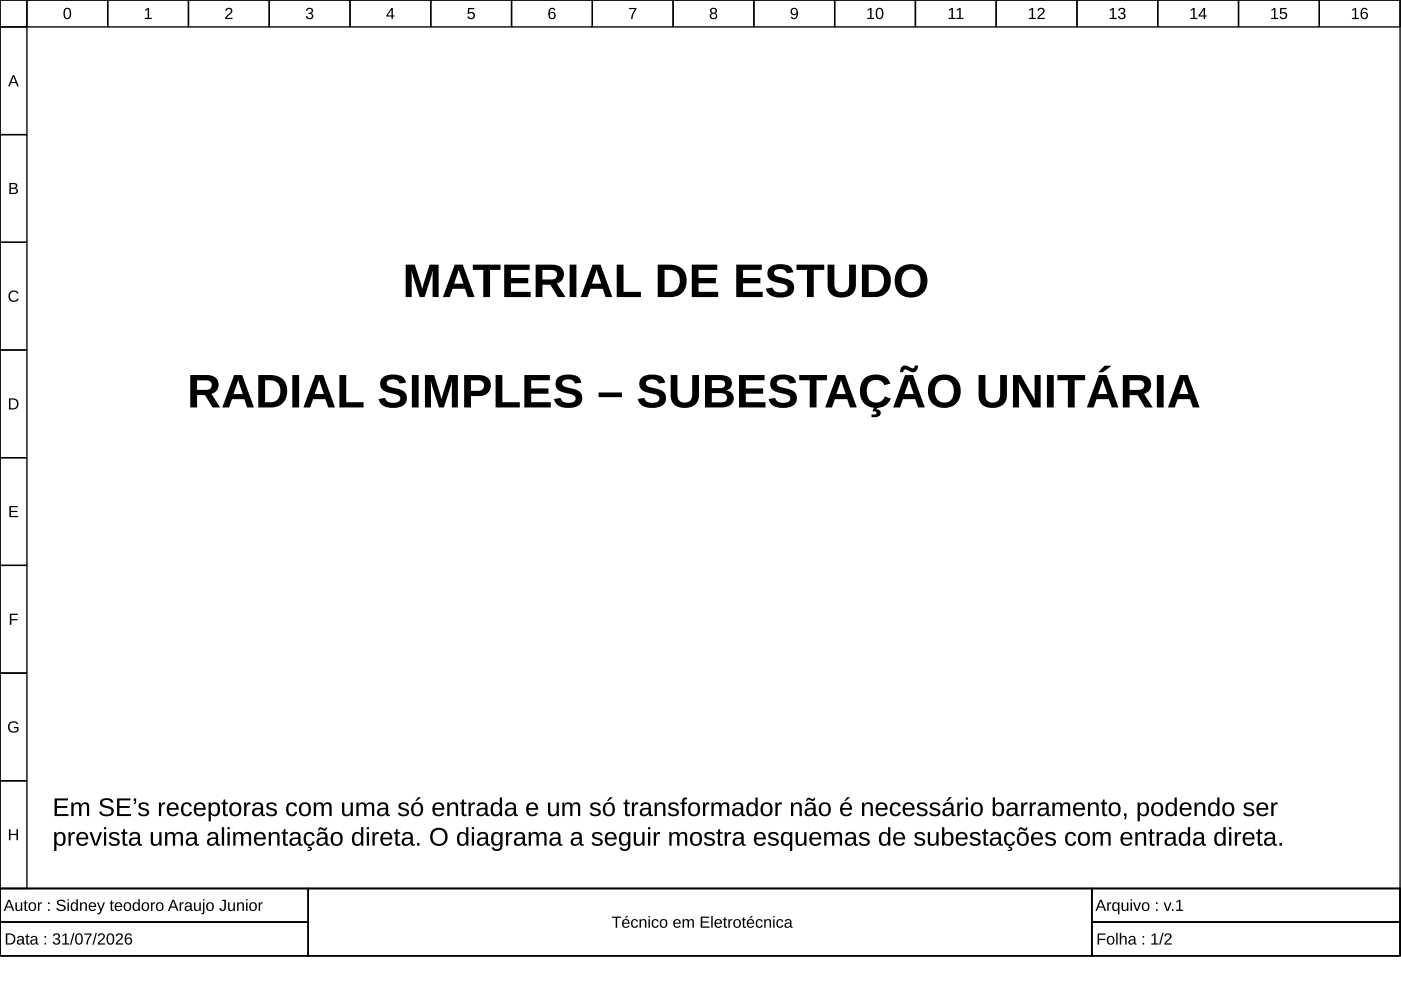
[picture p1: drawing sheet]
<svg xmlns="http://www.w3.org/2000/svg" width="297mm" height="210mm" viewBox="0 0 297 210" stroke-linecap="round" stroke-linejoin="round" font-family="sans-serif">
<g fill="none" stroke="#000" stroke-width=".29">
<path d="M0 0h296.8v188.4h-296.8zM0 0h5.7v5.7h-5.7zM5.7 0h17.1v5.7h-17.1zM22.8 0h17.2v5.7h-17.2zM40 0h17.1v5.7h-17.1zM57.1 0h17.1v5.7h-17.1zM74.2 0h17.1v5.7h-17.1zM91.3 0h17.2v5.7h-17.2zM108.5 0h17.1v5.7h-17.1zM125.6 0h17.1v5.7h-17.1zM142.7 0h17.1v5.7h-17.1zM159.8 0h17.2v5.7h-17.2z"/>
<path d="M177 0h17.1v5.7h-17.1zM194.1 0h17.1v5.7h-17.1zM211.2 0h17.1v5.7h-17.1zM228.3 0h17.2v5.7h-17.2zM245.5 0h17.1v5.7h-17.1zM262.6 0h17.1v5.7h-17.1zM279.7 0h17.1v5.7h-17.1zM0 5.7h5.7v22.8h-5.7zM0 28.5h5.7v22.9h-5.7zM0 51.4h5.7v22.8h-5.7zM0 74.2h5.7v22.8h-5.7zM0 97h5.7v22.9h-5.7z"/>
<path d="M0 119.9h5.7v22.8h-5.7zM0 142.7h5.7v22.8h-5.7zM0 165.5h5.7v22.9h-5.7zM0 188.4h296.8v14.3h-296.8zM0 188.4h65.4v7.1h-65.4zM0 195.5h65.4v7.2h-65.4zM65.4 188.4h166.1v14.3h-166.1zM231.5 188.4h65.3v7.1h-65.3zM231.5 195.5h65.3v7.2h-65.3z"/>
</g>
<g fill="#000">
<path d="M30.8 2.1l.5-.4h.3v2.1h.6v.2h-1.5v-.2h.6v-1.8l-.5 .4zM48 1.8a.76 .76 0 0 1 1.2 .2 .76 .76 0 0 1-.5 1.1l-.6 .7h1.2v.2h-1.6l.1-.4 .5-.5a.7 .7 0 0 0 .4-1.2l-.5 .1-.1 .3h-.3zM65.1 1.8a.69 .69 0 0 1 1-.1 .69 .69 0 0 1 0 1.1h-.2a.67 .67 0 0 1 .5 .9 .67 .67 0 0 1-1 .4l-.5-.5-.1-.2h.3a.48 .48 0 0 0 .7 .4 .48 .48 0 0 0 .2-.7l-.6-.1v-.3a.46 .46 0 0 0 .6-.2 .46 .46 0 0 0-.3-.6 .46 .46 0 0 0-.5 .4h-.3zM99.2 1.7h1.4v.2h-1.1v.8a.81 .81 0 0 1 1 .2 .81 .81 0 0 1-.1 1.1 .81 .81 0 0 1-1.1-.1l-.2-.4h.3a.53 .53 0 0 0 .8 .2 .53 .53 0 0 0 0-.8 .53 .53 0 0 0-.8 .1h-.3zM133.4 1.7h1.5l-.6 1.5-.2 .8h-.3l.1-.6 .7-1.5h-1.2zM2.1 61.9a1.18 1.18 0 0 1 1.8 .3l-.3 .1a.87 .87 0 0 0-1.3-.1 .87 .87 0 0 0 .1 1.3 .87 .87 0 0 0 1.3-.2l.3 .1a1.21 1.21 0 0 1-1.8 .4 1.21 1.21 0 0 1-.1-1.9zM2 107.3h1.8v.3h-1.5v.7h1.4v.3h-1.4v.8h1.5v.2h-1.8zM2.1 130.1h1.7v.3h-1.4v.9h1.3v.2h-1.3v1h-.3zM2 153.2a1.23 1.23 0 0 1 1.9 .3l-.3 .1a.9 .9 0 0 0-1.3-.2 .9 .9 0 0 0-.2 1.2 1 1 0 0 0 1.5 .2v-.4h-.7v-.3h1v.8a1.29 1.29 0 0 1-1.8 .2 1.29 1.29 0 0 1-.1-1.9zM1.9 175.8h.3v1h1.3v-1h.3v2.3h-.3v-1h-1.3v1h-.3z"/>
<path d="M2.7 16h.3l1 2.3h-.3l-.3-.7h-1.1l-.2 .7h-.4zM2.9 16.2l-.5 1.2h.9z"/>
<path d="M13.8 1.8a.88 .88 0 0 1 1 .1 .88 .88 0 0 1 .3 1 .88 .88 0 0 1-.8 1.2 .88 .88 0 0 1-.8-1.2v-.7zM14 2a1.59 1.59 0 0 0 .1 1.8h.2a1.09 1.09 0 0 0 .4-1.5l-.3-.4z"/>
<path d="M83 1.7h.3v1.6h.3v.2h-.3v.5h-.3v-.5h-1.1v-.2zM83 2l-.8 1.3h.8z"/>
<path d="M116.6 1.8a.74 .74 0 0 1 1.2 .3l-.3 .1a.49 .49 0 0 0-.7-.3 .49 .49 0 0 0-.2 .6l-.1 .3a.77 .77 0 0 1 1.2 0 .77 .77 0 0 1-.1 1.2 .77 .77 0 0 1-1.1-.2l-.2-.5v-.8zM116.5 3.3a.5 .5 0 0 0 1 0 .5 .5 0 0 0-1 0z"/>
<path d="M150.7 1.8a.7 .7 0 0 1 1-.1 .7 .7 0 0 1 .1 1l-.2 .1a.69 .69 0 0 1 .4 .9 .69 .69 0 0 1-1 .4 .64 .64 0 0 1-.5-.6 .64 .64 0 0 1 .4-.7l-.3-.4zM150.8 2.3a.45 .45 0 0 0 .9 0 .45 .45 0 0 0-.9 0zM150.8 3.4a.5 .5 0 0 0 1 0 .5 .5 0 0 0-1 0z"/>
<path d="M167.8 1.9a.86 .86 0 0 1 1.1-.1 .86 .86 0 0 1 .3 1 .9 .9 0 0 1-.3 1.1 .9 .9 0 0 1-1.1 0l-.1-.3 .2-.1a.5 .5 0 0 0 .7 .3 .5 .5 0 0 0 .3-.6v-.3a.76 .76 0 0 1-1.2 .1 .76 .76 0 0 1 .1-1.1zM168 2a.54 .54 0 0 0 .1 .9 .54 .54 0 0 0 .8-.3 .54 .54 0 0 0-.5-.7z"/>
<path d="M184 2.1l.5-.4h.3v2.1h.6v.2h-1.5v-.2h.6v-1.8l-.5 .4zM186 1.8a.88 .88 0 0 1 1 .1 .88 .88 0 0 1 .3 1 .88 .88 0 0 1-.8 1.2 .88 .88 0 0 1-.8-1.2v-.7zM186.2 2a1.59 1.59 0 0 0 .1 1.8h.2a1.09 1.09 0 0 0 .4-1.5l-.3-.4z"/>
<path d="M201.2 2.1l.6-.4h.2v2.1h.6v.2h-1.5v-.2h.6v-1.8l-.5 .4zM202.9 2.1l.5-.4h.3v2.1h.6v.2h-1.5v-.2h.6v-1.8l-.5 .4z"/>
<path d="M218.2 2.1l.6-.4h.2v2.1h.6v.2h-1.5v-.2h.6v-1.8l-.5 .4zM220.2 1.8a.76 .76 0 0 1 1.2 .2 .76 .76 0 0 1-.4 1.1l-.7 .7h1.2v.2h-1.6l.1-.4 .6-.5a.7 .7 0 0 0 .3-1.2l-.5 .1-.1 .3h-.3z"/>
<path d="M235.3 2.1l.6-.4h.3v2.1h.5v.2h-1.4v-.2h.6v-1.8l-.6 .4zM237.3 1.8a.69 .69 0 0 1 1-.1 .69 .69 0 0 1 0 1.1h-.2a.67 .67 0 0 1 .5 .9 .67 .67 0 0 1-1 .4l-.5-.5-.1-.2h.3a.48 .48 0 0 0 .7 .4 .48 .48 0 0 0 .2-.7l-.6-.1v-.3a.46 .46 0 0 0 .7-.2 .46 .46 0 0 0-.4-.6 .46 .46 0 0 0-.5 .4h-.3z"/>
<path d="M252.5 2.1l.5-.4h.3v2.1h.6v.2h-1.5v-.2h.6v-1.8l-.5 .4zM255.2 1.7h.3v1.6h.3v.2h-.3v.5h-.3v-.5h-1.1v-.2zM255.2 2l-.8 1.3h.8z"/>
<path d="M269.6 2.1l.5-.4h.3v2.1h.6v.2h-1.5v-.2h.6v-1.8l-.5 .4zM271.4 1.7h1.4v.2h-1.1v.8a.81 .81 0 0 1 1.1 .2 .81 .81 0 0 1-.2 1.1 .81 .81 0 0 1-1.1-.1l-.2-.4h.3a.53 .53 0 0 0 .8 .2 .53 .53 0 0 0 .1-.8 .53 .53 0 0 0-.8 .1h-.3z"/>
<path d="M286.7 2.1l.6-.4h.2v2.1h.6v.2h-1.5v-.2h.6v-1.8l-.5 .4zM288.8 1.8a.74 .74 0 0 1 1.2 .3l-.3 .1a.49 .49 0 0 0-.6-.3 .49 .49 0 0 0-.3 .6v.3a.77 .77 0 0 1 1.1 0 .77 .77 0 0 1-.1 1.2 .77 .77 0 0 1-1.1-.2l-.2-.5v-.8zM288.7 3.3a.5 .5 0 0 0 1 0 .5 .5 0 0 0-1 0z"/>
<path d="M2 38.8a1.53 1.53 0 0 1 1.6 .3l.1 .5-.5 .3a.64 .64 0 0 1 .6 .8 .64 .64 0 0 1-.8 .4h-1zM2.3 39v.8h.8l.2-.2-.1-.5zM2.3 40v.9l1.1-.1a.42 .42 0 0 0-.2-.7z"/>
<path d="M86 56.1h1.9l1.6 5.1 1.6-5.1h1.9v6.9h-1.3l.1-5.7-1.8 5.7h-1l-1.8-5.7 .1 5.7h-1.3zM96.4 56.1h1.7l2.5 6.9h-1.4l-.6-1.8h-2.6l-.7 1.8h-1.4zM97.3 57.2l-1 2.9h2zM100.2 56.1h5.9v1.1h-2.2v5.8h-1.4v-5.8h-2.3zM106.9 56.1h5.4v1.1h-4v1.8h3.7v1.1h-3.7v1.8h4.2v1.1h-5.6zM113.6 56.1h3.4a2.08 2.08 0 0 1 2.4 1.2 2.08 2.08 0 0 1-.7 2.5l-.7 .3 1.9 2.9h-1.6l-1.6-2.6h-1.7v2.6h-1.4zM115 57.2v2.1h1.9a1.04 1.04 0 0 0 1.2-1.1 1.04 1.04 0 0 0-1.3-1zM120.8 56.1h1.4v6.9h-1.4zM125.6 56.1h1.7l2.5 6.9h-1.4l-.6-1.8h-2.6l-.6 1.8h-1.5zM126.5 57.2l-1 2.9h2zM130.8 56.1h1.4v5.8h3.7v1.1h-5.1zM139.5 56.1a10.8 10.8 0 0 1 4 .2 3.5 3.5 0 0 1 1.4 5.4 3.2 3.2 0 0 1-2.7 1.3h-2.7zM140.9 57.2v4.7a2.88 2.88 0 0 0 2.7-.7 2.62 2.62 0 0 0-.6-3.8l-.7-.2zM146.7 56.1h5.4v1.1h-4v1.8h3.7v1.1h-3.7v1.8h4.2v1.1h-5.6zM156.1 56.1h5.4v1.1h-4v1.8h3.7v1.1h-3.7v1.8h4.2v1.1h-5.6zM163.1 56.8a4.1 4.1 0 0 1 4.6-.2l.5 1.1-1.4 .2a1.57 1.57 0 0 0-2.6-.3 1.05 1.05 0 0 0 1.2 1.2 3.4 3.4 0 0 1 2.8 1.4 2.08 2.08 0 0 1-2.2 2.9 3 3 0 0 1-3.5-1.5l-.1-.4 1.4-.2a1.64 1.64 0 0 0 2.2 1 .88 .88 0 0 0 1-.8 .88 .88 0 0 0-.9-1l-1.4-.3a1.95 1.95 0 0 1-1.8-1 1.95 1.95 0 0 1 .2-2.1zM168.9 56.1h5.9v1.1h-2.3v5.8h-1.4v-5.8h-2.2zM175.5 56.1h1.4v4.2a1.57 1.57 0 0 0 1.6 1.7 1.57 1.57 0 0 0 1.5-1.8v-4.1h1.5v4.2a2.67 2.67 0 0 1-3.1 2.8 2.53 2.53 0 0 1-2.9-2.7zM182.7 56.1a10.8 10.8 0 0 1 4.1 .2 3.5 3.5 0 0 1 1.4 5.4 3.2 3.2 0 0 1-2.7 1.3h-2.8zM184.2 57.2v4.7a2.88 2.88 0 0 0 2.7-.7 2.62 2.62 0 0 0-.6-3.8l-.7-.2zM190.6 56.9a3.6 3.6 0 0 1 5.9 1.6 3.5 3.5 0 0 1-2.3 4.5 3.5 3.5 0 0 1-4.4-2.5 4 4 0 0 1 .8-3.6zM191.7 57.8a2.87 2.87 0 0 0 .6 4 2.04 2.04 0 0 0 2.1-.3 2.04 2.04 0 0 0 .8-2 2.04 2.04 0 0 0-1.1-2.2 2.04 2.04 0 0 0-2.4 .5z"/>
<path d="M1.9 84.5h.8a1.18 1.18 0 0 1 1.2 1.1 1.18 1.18 0 0 1-1.1 1.2h-.9zM2.2 84.7v1.9h.5a.97 .97 0 0 0 .9-1.3 .97 .97 0 0 0-1.4-.6z"/>
<path d="M40.3 79.5h3.5a2.08 2.08 0 0 1 2.4 1.2 2.08 2.08 0 0 1-.7 2.5l-.7 .3 1.9 2.9h-1.6l-1.6-2.6h-1.7v2.6h-1.5zM41.8 80.6v2.1h1.9a1.04 1.04 0 0 0 1.2-1.1 1.04 1.04 0 0 0-1.3-1zM49.6 79.5h1.7l2.5 6.9h-1.4l-.6-1.8h-2.6l-.6 1.8h-1.5zM50.5 80.6l-1 3h2zM54.8 79.5a10.8 10.8 0 0 1 4 .2 3.5 3.5 0 0 1 1.4 5.4 3.2 3.2 0 0 1-2.7 1.3h-2.7zM56.2 80.6v4.7a2.88 2.88 0 0 0 2.7-.7 2.62 2.62 0 0 0-.6-3.8l-.7-.1zM62 79.5h1.4v6.9h-1.4zM66.8 79.5h1.7l2.5 6.9h-1.4l-.6-1.8h-2.6l-.6 1.8h-1.5zM67.7 80.6l-1 3h2zM72 79.5h1.4v5.8h3.7v1.1h-5.1zM81 80.2a4.1 4.1 0 0 1 4.5-.2l.6 1.1-1.4 .2a1.57 1.57 0 0 0-2.6-.3 1.05 1.05 0 0 0 1.2 1.2 3.4 3.4 0 0 1 2.8 1.5 2.08 2.08 0 0 1-2.2 2.8 3 3 0 0 1-3.5-1.5l-.1-.4 1.4-.2a1.64 1.64 0 0 0 2.2 1 .88 .88 0 0 0 1-.8 .88 .88 0 0 0-.9-1l-1.4-.3a1.95 1.95 0 0 1-1.8-1 1.95 1.95 0 0 1 .2-2.1zM87.3 79.5h1.5v6.9h-1.5zM90.1 79.5h1.9l1.6 5.2 1.6-5.2h1.9v6.9h-1.3l.1-5.7-1.8 5.7h-1l-1.8-5.7 .1 5.7h-1.3zM98.4 79.5h3.1a2.25 2.25 0 0 1 2.6 2.2 2.25 2.25 0 0 1-2.5 2.3h-1.7v2.4h-1.5zM99.9 80.6v2.3h1.5a1.12 1.12 0 0 0 1.2-1.2 1.12 1.12 0 0 0-1.3-1.1zM105.1 79.5h1.4v5.8h3.7v1.1h-5.1zM111.2 79.5h5.4v1.1h-4v1.8h3.7v1.1h-3.7v1.8h4.2v1.1h-5.6zM118.2 80.2a4.1 4.1 0 0 1 4.5-.2l.6 1.1-1.4 .2a1.57 1.57 0 0 0-2.7-.3 1.05 1.05 0 0 0 1.3 1.2 3.4 3.4 0 0 1 2.8 1.5 2.08 2.08 0 0 1-2.3 2.8 3 3 0 0 1-3.4-1.5l-.1-.4 1.3-.2a1.64 1.64 0 0 0 2.3 1 .88 .88 0 0 0 .9-.8 .88 .88 0 0 0-.8-1l-1.4-.3a1.95 1.95 0 0 1-1.8-1 1.95 1.95 0 0 1 .2-2.1zM126.9 83.2h5v1h-5zM135.9 80.2a4.1 4.1 0 0 1 4.6-.2l.5 1.1-1.4 .2a1.57 1.57 0 0 0-2.6-.3 1.05 1.05 0 0 0 1.2 1.2 3.4 3.4 0 0 1 2.9 1.5 2.08 2.08 0 0 1-2.3 2.8 3 3 0 0 1-3.5-1.5l-.1-.4 1.4-.2a1.64 1.64 0 0 0 2.2 1 .88 .88 0 0 0 1-.8 .88 .88 0 0 0-.8-1l-1.4-.3a1.95 1.95 0 0 1-1.8-1 1.95 1.95 0 0 1 .1-2.1zM142.2 79.5h1.4v4.2a1.57 1.57 0 0 0 1.6 1.7 1.57 1.57 0 0 0 1.6-1.7v-4.2h1.4v4.2a2.67 2.67 0 0 1-3.1 2.8 2.53 2.53 0 0 1-2.9-2.7zM149.5 79.5h3.1a2.09 2.09 0 0 1 2.6 1.7 1.48 1.48 0 0 1-1.3 1.6 1.77 1.77 0 0 1 1.7 1.8 1.77 1.77 0 0 1-1.8 1.7l-4.3 .1zM150.9 80.6v1.7h1.7a.89 .89 0 0 0 1.1-.9 .89 .89 0 0 0-1.1-.8zM150.9 83.4v1.9h1.9a1.04 1.04 0 0 0 1.3-1 1.04 1.04 0 0 0-1.4-.9zM156.7 79.5h5.4v1.1h-4v1.8h3.7v1.1h-3.7v1.8h4.2v1.1h-5.6zM163.7 80.2a4.1 4.1 0 0 1 4.5-.2l.6 1.1-1.4 .2a1.57 1.57 0 0 0-2.7-.3 1.05 1.05 0 0 0 1.3 1.2 3.4 3.4 0 0 1 2.8 1.5 2.08 2.08 0 0 1-2.2 2.8 3 3 0 0 1-3.5-1.5l-.1-.4 1.4-.2a1.64 1.64 0 0 0 2.2 1 .88 .88 0 0 0 1-.8 .88 .88 0 0 0-.9-1l-1.4-.3a1.95 1.95 0 0 1-1.8-1 1.95 1.95 0 0 1 .2-2.1zM169.5 79.5h5.8v1.1h-2.2v5.8h-1.4v-5.8h-2.2zM177.5 79.5h1.7l2.5 6.9h-1.5l-.6-1.8h-2.6l-.6 1.8h-1.4zM178.3 80.6l-1 3h2zM183.2 80.3a3.7 3.7 0 0 1 5.3 .3l.3 .7-1.3 .4a1.98 1.98 0 0 0-2.4-1.1 1.98 1.98 0 0 0-1.3 2.3 2 2 0 0 0 1.4 2.4 2 2 0 0 0 2.4-1.3l1.3 .5a3.5 3.5 0 0 1-4.5 1.8 3.5 3.5 0 0 1-2-4.4l.3-.9zM185.3 86.4h.7l-.2 .4a.81 .81 0 0 1 1 .8 .81 .81 0 0 1-.9 .8h-1.1v-.5h.2a.7 .7 0 0 0 .8-.3l-.2-.3-.6-.1zM191.9 79.5h1.7l2.5 6.9h-1.4l-.7-1.8h-2.6l-.6 1.8h-1.4zM192.7 80.6l-1 3h2zM191.2 77.8a1.73 1.73 0 0 1 2.1 .3l.5-.1 .2-.5h.6a1.23 1.23 0 0 1-.7 1.3 1.23 1.23 0 0 1-1.4-.3 .56 .56 0 0 0-.7-.2 .56 .56 0 0 0-.3 .6h-.7zM197.7 80.3a3.6 3.6 0 0 1 5.9 1.6 3.5 3.5 0 0 1-2.3 4.5 3.5 3.5 0 0 1-4.4-2.5 4 4 0 0 1 .8-3.6zM198.7 81.2a2.87 2.87 0 0 0 .7 4 2.04 2.04 0 0 0 2.1-.3 2.04 2.04 0 0 0 .7-2 2.04 2.04 0 0 0-1.1-2.2 2.04 2.04 0 0 0-2.4 .5zM207.5 79.5h1.4v4.2a1.57 1.57 0 0 0 1.6 1.7 1.57 1.57 0 0 0 1.5-1.7v-4.2h1.5v4.2a2.67 2.67 0 0 1-3.1 2.8 2.53 2.53 0 0 1-2.9-2.7zM214.8 79.5h1.6l3 5.4v-5.4h1.2v6.9h-1.7l-2.9-5.3v5.3h-1.2zM222 79.5h1.4v6.9h-1.4zM224.2 79.5h5.9v1.1h-2.2v5.8h-1.5v-5.8h-2.2zM232.9 79.5h1.7l2.5 6.9h-1.4l-.6-1.8h-2.6l-.6 1.8h-1.5zM233.8 80.6l-1 3h2zM234.2 77.5h1.3v.2l-1.7 1.2h-.8zM238.1 79.5h3.4a2.08 2.08 0 0 1 2.4 1.2 2.08 2.08 0 0 1-.7 2.5l-.7 .3 1.9 2.9h-1.6l-1.6-2.6h-1.7v2.6h-1.4zM239.5 80.6v2.1h1.9a1.04 1.04 0 0 0 1.2-1.1 1.04 1.04 0 0 0-1.3-1zM245.3 79.5h1.4v6.9h-1.4zM250.1 79.5h1.7l2.5 6.9h-1.4l-.6-1.8h-2.6l-.6 1.8h-1.5zM251 80.6l-1 3h2z"/>
<path d="M11.6 169.3h2.8v.4h-2.3v1.2h2.1v.4h-2.1v1.3h2.4v.4h-2.9zM15.1 170.2h.5v.4a.88 .88 0 0 1 .8-.5 .88 .88 0 0 1 .8 .5 .89 .89 0 0 1 1.1-.5 .89 .89 0 0 1 .6 1v1.9h-.5v-1.8a.63 .63 0 0 0-.7-.7 .63 .63 0 0 0-.4 .9v1.6h-.5v-1.8a.63 .63 0 0 0-.7-.7 .63 .63 0 0 0-.5 .9v1.6h-.5zM21.3 169.7a1.72 1.72 0 0 1 2.7 .4l-.5 .1a1.05 1.05 0 0 0-.9-.6 1.05 1.05 0 0 0-.9 .6 1.63 1.63 0 0 0 1.5 .8 1.04 1.04 0 0 1 .9 1.2 1.04 1.04 0 0 1-1.2 .9h-.3a1.43 1.43 0 0 1-1.6-1l.5-.1a1.26 1.26 0 0 0 2.1 .2 .92 .92 0 0 0-1.1-.9 1.11 1.11 0 0 1-1.2-1.6zM24.8 169.3h2.9v.4h-2.4v1.2h2.2v.4h-2.2v1.3h2.5v.4h-3zM28.4 169.3h.5l-.2 1.2h-.4l.3-.7h-.2zM29.6 170.3a1.3 1.3 0 0 1 2 .5l-.5 .1a.69 .69 0 0 0-.6-.4 .69 .69 0 0 0-.7 .5l.6 .3a1.06 1.06 0 0 1 1.2 1.2 1.36 1.36 0 0 1-2.3-.2h.4a.83 .83 0 0 0 1.5 0 1.93 1.93 0 0 0-1.5-.8l-.3-.6zM33.7 170.2h.4l.1 .5a.69 .69 0 0 1 .8-.6v.5a.72 .72 0 0 0-.7 .2 .72 .72 0 0 0-.1 .7v1.5h-.5zM35.7 170.5a1.31 1.31 0 0 1 1.6-.3 1.31 1.31 0 0 1 .6 1.5h-2a.83 .83 0 0 0 .5 1 .83 .83 0 0 0 1-.4l.4 .1a1.36 1.36 0 0 1-1.7 .6 1.36 1.36 0 0 1-.7-1.8zM36.1 170.7l-.2 .6h1.5a.77 .77 0 0 0-.4-.8 .77 .77 0 0 0-.9 .2zM38.7 170.5a1.17 1.17 0 0 1 2 .5h-.5a.67 .67 0 0 0-.8-.5 .67 .67 0 0 0-.5 .7v.4a.77 .77 0 0 0 .2 1 .77 .77 0 0 0 1-.1l.1-.4 .5 .1a1.2 1.2 0 0 1-1.5 .8 1.2 1.2 0 0 1-.8-1.4zM41.4 170.5a1.31 1.31 0 0 1 1.6-.3 1.31 1.31 0 0 1 .6 1.5h-2a.83 .83 0 0 0 .5 1 .83 .83 0 0 0 1-.4l.4 .1a1.36 1.36 0 0 1-1.7 .6 1.36 1.36 0 0 1-.7-1.8zM41.8 170.7l-.2 .6h1.5a.77 .77 0 0 0-.4-.8 .77 .77 0 0 0-.9 .2zM44.2 170.2h.5v.4a1.09 1.09 0 0 1 1.4-.4 1.09 1.09 0 0 1 .6 1.4 1.11 1.11 0 0 1-.6 1.4 1.11 1.11 0 0 1-1.4-.4v1.5h-.5zM44.9 170.7a1.59 1.59 0 0 0 .3 2h.5a1.53 1.53 0 0 0 0-2.2h-.4zM47.4 169.5h.4v.7h.5v.3h-.5v2l.1 .2 .4-.1v.4l-.4 .1a.54 .54 0 0 1-.6-.7v-1.9h-.3v-.3h.3zM49.1 170.3a1.35 1.35 0 0 1 1.6 0 1.35 1.35 0 0 1 .4 1.6 1.28 1.28 0 0 1-1.4 1.2 1.28 1.28 0 0 1-1.1-1.5l.1-.5zM49.4 170.6a1.53 1.53 0 0 0 .2 2.1h.3a.86 .86 0 0 0 .8-1.1 .83 .83 0 0 0-.3-1 .83 .83 0 0 0-1 0zM51.8 170.2h.4v.5a.69 .69 0 0 1 .9-.6v.5a.72 .72 0 0 0-.7 .2 .72 .72 0 0 0-.2 .7v1.5h-.4zM53.9 170.3a1.14 1.14 0 0 1 1.2-.2 1.14 1.14 0 0 1 .7 1v1.4l.1 .2h.3v.3h-.6l-.3-.5a.97 .97 0 0 1-1.1 .5 .97 .97 0 0 1-.7-1.1l.4-.5 1.4-.1a.65 .65 0 0 0-.4-.8 .65 .65 0 0 0-.8 .4h-.5zM54.1 171.8a.6 .6 0 0 0 .1 .9 .6 .6 0 0 0 .9-.3l.2-.8zM56.8 170.3a1.3 1.3 0 0 1 1.9 .5l-.5 .1a.69 .69 0 0 0-.6-.4 .69 .69 0 0 0-.6 .5l.5 .3a1.06 1.06 0 0 1 1.2 1.2 1.36 1.36 0 0 1-2.3-.2h.4a.83 .83 0 0 0 1.5 0 1.93 1.93 0 0 0-1.5-.8l-.3-.6zM61 170.5a1.17 1.17 0 0 1 2 .5h-.5a.67 .67 0 0 0-.8-.5 .67 .67 0 0 0-.5 .7v.4a.77 .77 0 0 0 .2 1 .77 .77 0 0 0 1-.1l.1-.4 .5 .1a1.2 1.2 0 0 1-1.5 .8 1.2 1.2 0 0 1-.8-1.4zM63.8 170.3a1.35 1.35 0 0 1 1.7 0 1.35 1.35 0 0 1 .4 1.6 1.28 1.28 0 0 1-1.4 1.2 1.28 1.28 0 0 1-1.1-1.5v-.5zM64.2 170.6a1.53 1.53 0 0 0 .2 2.1h.2a.86 .86 0 0 0 .8-1.1 .83 .83 0 0 0-.2-1 .83 .83 0 0 0-1 0zM66.5 170.2h.5v.4a.88 .88 0 0 1 .8-.5 .88 .88 0 0 1 .8 .5 .89 .89 0 0 1 1.1-.5 .89 .89 0 0 1 .6 1v1.9h-.5v-1.8a.63 .63 0 0 0-.7-.7 .63 .63 0 0 0-.4 .9v1.6h-.5v-1.8a.63 .63 0 0 0-.7-.7 .63 .63 0 0 0-.5 .9v1.6h-.5zM72.5 170.2h.5v1.8a.69 .69 0 0 0 .8 .8 .69 .69 0 0 0 .5-1v-1.6h.5v2.8h-.4v-.5a.97 .97 0 0 1-1.2 .5 .97 .97 0 0 1-.7-.9zM75.5 170.2h.5v.4a.88 .88 0 0 1 .8-.5 .88 .88 0 0 1 .8 .5 .89 .89 0 0 1 1.1-.5 .89 .89 0 0 1 .6 1v1.9h-.4v-1.8a.63 .63 0 0 0-.7-.7 .63 .63 0 0 0-.5 .9v1.6h-.5v-1.8a.63 .63 0 0 0-.7-.7 .63 .63 0 0 0-.5 .9v1.6h-.4zM80.4 170.3a1.14 1.14 0 0 1 1.2-.2 1.14 1.14 0 0 1 .7 1v1.4l.1 .2h.3v.3h-.6l-.3-.5a.97 .97 0 0 1-1.1 .5 .97 .97 0 0 1-.7-1.1l.4-.5 1.4-.1a.65 .65 0 0 0-.4-.8 .65 .65 0 0 0-.8 .4h-.5zM80.6 171.8a.6 .6 0 0 0 .1 .9 .6 .6 0 0 0 .9-.3l.2-.8zM84.8 170.3a1.3 1.3 0 0 1 1.9 .5l-.5 .1a.69 .69 0 0 0-.6-.4 .69 .69 0 0 0-.6 .5l.5 .3a1.06 1.06 0 0 1 1.2 1.2 1.36 1.36 0 0 1-2.3-.2h.4a.83 .83 0 0 0 1.5 0 1.93 1.93 0 0 0-1.5-.8l-.3-.6zM87.6 170.3a1.35 1.35 0 0 1 1.7 0 1.35 1.35 0 0 1 .4 1.6 1.28 1.28 0 0 1-1.5 1.2 1.28 1.28 0 0 1-1-1.5l.2-1zM88 170.6a1.53 1.53 0 0 0 .2 2.1h.2a.86 .86 0 0 0 .8-1.1 .83 .83 0 0 0-.2-1 .83 .83 0 0 0-1 0zM88.6 169l.6 .1-.9 .7h-.2zM92 170.5a1.31 1.31 0 0 1 1.6-.3 1.31 1.31 0 0 1 .6 1.5h-2a.83 .83 0 0 0 .5 1 .83 .83 0 0 0 1-.4l.4 .1a1.36 1.36 0 0 1-1.7 .6 1.36 1.36 0 0 1-.7-1.8zM92.4 170.7l-.2 .6h1.5a.77 .77 0 0 0-.4-.8 .77 .77 0 0 0-.9 .2zM94.8 170.2h.5v.4a.97 .97 0 0 1 1.1-.5 .97 .97 0 0 1 .7 1v1.9h-.5v-1.8a.69 .69 0 0 0-.7-.8 .69 .69 0 0 0-.6 1v1.6h-.5zM98 169.5h.4v.7h.5v.3h-.5v2l.1 .2 .4-.1v.4l-.4 .1a.54 .54 0 0 1-.6-.7v-1.9h-.3v-.3h.3zM99.3 170.2h.5v.5a.69 .69 0 0 1 .9-.6v.5a.72 .72 0 0 0-.7 .2 .72 .72 0 0 0-.2 .7v1.5h-.4zM101.5 170.3a1.14 1.14 0 0 1 1.2-.2 1.14 1.14 0 0 1 .7 1v1.4l.1 .2h.3v.3h-.6l-.3-.5a.97 .97 0 0 1-1.2 .5 .97 .97 0 0 1-.7-1.1l.5-.5 1.4-.1a.65 .65 0 0 0-.5-.8 .65 .65 0 0 0-.8 .4h-.5zM101.7 171.8a.6 .6 0 0 0 .1 .9 .6 .6 0 0 0 .9-.3l.2-.8zM104.4 170.3a1.03 1.03 0 0 1 1.6 .3v-1.5h.4l.1 3.9h-.5v-.4a1.1 1.1 0 0 1-1.4 .4 1.1 1.1 0 0 1-.6-1.4l.2-1zM104.8 170.6a1.69 1.69 0 0 0 .2 2.1h.2a1.18 1.18 0 0 0 .7-1.8l-.5-.4zM107.5 170.3a1.14 1.14 0 0 1 1.2-.2 1.14 1.14 0 0 1 .7 1v1.4l.1 .2h.3v.3h-.6l-.3-.5a.97 .97 0 0 1-1.1 .5 .97 .97 0 0 1-.7-1.1l.4-.5 1.4-.1a.65 .65 0 0 0-.4-.8 .65 .65 0 0 0-.8 .4h-.5zM107.7 171.8a.6 .6 0 0 0 .1 .9 .6 .6 0 0 0 .9-.3l.2-.8zM111.9 170.5a1.31 1.31 0 0 1 1.6-.3 1.31 1.31 0 0 1 .6 1.5h-2a.83 .83 0 0 0 .5 1 .83 .83 0 0 0 1-.4l.4 .1a1.36 1.36 0 0 1-1.7 .6 1.36 1.36 0 0 1-.7-1.8zM112.3 170.7l-.2 .6h1.5a.77 .77 0 0 0-.4-.8 .77 .77 0 0 0-.9 .2zM116.2 170.2h.5v1.8a.69 .69 0 0 0 .7 .8 .69 .69 0 0 0 .6-1v-1.6h.5v2.8h-.5v-.5a.97 .97 0 0 1-1.1 .5 .97 .97 0 0 1-.7-.9zM119.2 170.2h.5v.4a.88 .88 0 0 1 .8-.5 .88 .88 0 0 1 .8 .5 .89 .89 0 0 1 1.1-.5 .89 .89 0 0 1 .6 1v1.9h-.5v-1.8a.63 .63 0 0 0-.7-.7 .63 .63 0 0 0-.4 .9v1.6h-.5v-1.8a.63 .63 0 0 0-.7-.7 .63 .63 0 0 0-.5 .9v1.6h-.5zM125.4 170.3a1.3 1.3 0 0 1 1.9 .5l-.4 .1a.69 .69 0 0 0-.7-.4 .69 .69 0 0 0-.6 .5l.5 .3a1.06 1.06 0 0 1 1.3 1.2 1.36 1.36 0 0 1-2.4-.2h.4a.83 .83 0 0 0 1.5 0 1.93 1.93 0 0 0-1.4-.8l-.4-.6zM128.3 170.3a1.35 1.35 0 0 1 1.6 0 1.35 1.35 0 0 1 .5 1.6 1.28 1.28 0 0 1-1.5 1.2 1.28 1.28 0 0 1-1.1-1.5l.2-1zM128.6 170.6a1.53 1.53 0 0 0 .2 2.1h.3a.86 .86 0 0 0 .8-1.1 .83 .83 0 0 0-.3-1 .83 .83 0 0 0-1 0zM129.3 169l.5 .1-.8 .7h-.3zM132.7 169.5h.3v.7h.5v.3h-.5v2l.2 .2 .4-.1v.4l-.5 .1a.54 .54 0 0 1-.6-.7v-1.9h-.3v-.3h.3zM134 170.2h.4v.5a.69 .69 0 0 1 .9-.6v.5a.72 .72 0 0 0-.7 .2 .72 .72 0 0 0-.1 .7v1.5h-.5zM136.1 170.3a1.14 1.14 0 0 1 1.2-.2 1.14 1.14 0 0 1 .7 1v1.4l.1 .2h.3v.3h-.6l-.3-.5a.97 .97 0 0 1-1.1 .5 .97 .97 0 0 1-.7-1.1l.4-.5 1.4-.1a.65 .65 0 0 0-.4-.8 .65 .65 0 0 0-.8 .4h-.5zM136.3 171.8a.6 .6 0 0 0 .1 .9 .6 .6 0 0 0 .9-.3l.2-.8zM138.8 170.2h.4l.1 .4a.97 .97 0 0 1 1.1-.5 .97 .97 0 0 1 .7 1v1.9h-.5v-1.8a.69 .69 0 0 0-.8-.8 .69 .69 0 0 0-.5 1v1.6h-.5zM142 170.3a1.3 1.3 0 0 1 1.9 .5l-.4 .1a.69 .69 0 0 0-.7-.4 .69 .69 0 0 0-.6 .5l.5 .3a1.06 1.06 0 0 1 1.2 1.2 1.36 1.36 0 0 1-2.3-.2h.4a.83 .83 0 0 0 1.5 0 1.93 1.93 0 0 0-1.4-.8l-.4-.6zM144.8 169.3l.9-.2v.4h-.4l-.2 .2v.5h.6v.3h-.6v2.5h-.5v-2.5h-.4v-.3h.4zM146.3 170.3a1.35 1.35 0 0 1 1.7 0 1.35 1.35 0 0 1 .4 1.6 1.28 1.28 0 0 1-1.4 1.2 1.28 1.28 0 0 1-1.1-1.5l.2-1zM146.7 170.6a1.53 1.53 0 0 0 .2 2.1h.2a.86 .86 0 0 0 .8-1.1 .83 .83 0 0 0-.2-1 .83 .83 0 0 0-1 0zM149 170.2h.5v.5a.69 .69 0 0 1 .9-.6v.5a.72 .72 0 0 0-.8 .2 .72 .72 0 0 0-.1 .7v1.5h-.5zM150.8 170.2h.5v.4a.88 .88 0 0 1 .8-.5 .88 .88 0 0 1 .8 .5 .89 .89 0 0 1 1.1-.5 .89 .89 0 0 1 .6 1v1.9h-.4v-1.8a.63 .63 0 0 0-.7-.7 .63 .63 0 0 0-.5 .9v1.6h-.5v-1.8a.63 .63 0 0 0-.7-.7 .63 .63 0 0 0-.5 .9v1.6h-.5zM155.7 170.3a1.14 1.14 0 0 1 1.2-.2 1.14 1.14 0 0 1 .7 1v1.4l.1 .2h.3v.3h-.6l-.3-.5a.97 .97 0 0 1-1.2 .5 .97 .97 0 0 1-.7-1.1l.5-.5 1.4-.1a.65 .65 0 0 0-.5-.8 .65 .65 0 0 0-.8 .4h-.5zM155.9 171.8a.6 .6 0 0 0 .1 .9 .6 .6 0 0 0 .9-.3l.2-.8zM158.6 170.3a1.03 1.03 0 0 1 1.6 .3v-1.5h.4l.1 3.9h-.5v-.4a1.1 1.1 0 0 1-1.4 .4 1.1 1.1 0 0 1-.6-1.4l.1-.5zM159 170.6a1.69 1.69 0 0 0 .2 2.1h.2a1.18 1.18 0 0 0 .7-1.8l-.5-.4zM161.7 170.3a1.35 1.35 0 0 1 1.7 0 1.35 1.35 0 0 1 .4 1.6 1.28 1.28 0 0 1-1.5 1.2 1.28 1.28 0 0 1-1.1-1.5l.2-1zM162.1 170.6a1.53 1.53 0 0 0 .2 2.1h.2a.86 .86 0 0 0 .8-1.1 .83 .83 0 0 0-.2-1 .83 .83 0 0 0-1 0zM164.4 170.2h.4l.1 .5a.69 .69 0 0 1 .8-.6v.5a.72 .72 0 0 0-.7 .2 .72 .72 0 0 0-.1 .7v1.5h-.5zM167.7 170.2h.4l.1 .4a.97 .97 0 0 1 1.1-.5 .97 .97 0 0 1 .7 1v1.9h-.5v-1.8a.69 .69 0 0 0-.8-.8 .69 .69 0 0 0-.5 1v1.6h-.5zM171.1 170.3a1.14 1.14 0 0 1 1.1-.2 1.14 1.14 0 0 1 .7 1l.1 1.4 .1 .2h.3v.3h-.6l-.3-.5a.97 .97 0 0 1-1.2 .5 .97 .97 0 0 1-.7-1.1l.4-.5 1.5-.1a.65 .65 0 0 0-.5-.8 .65 .65 0 0 0-.8 .4h-.5zM171.3 171.8a.6 .6 0 0 0 .1 .9 .6 .6 0 0 0 .8-.3l.3-.8zM171.1 169.3a.99 .99 0 0 1 1.2 .1l.3-.3h.2a.69 .69 0 0 1-.4 .7 .69 .69 0 0 1-.8-.3l-.7 .3zM174 170.3a1.35 1.35 0 0 1 1.7 0 1.35 1.35 0 0 1 .4 1.6 1.28 1.28 0 0 1-1.4 1.2 1.28 1.28 0 0 1-1.1-1.5v-.5zM174.4 170.6a1.53 1.53 0 0 0 .2 2.1h.3a.86 .86 0 0 0 .7-1.1 .83 .83 0 0 0-.2-1 .83 .83 0 0 0-1 0zM178.4 170.5a1.31 1.31 0 0 1 1.6-.3 1.31 1.31 0 0 1 .7 1.5h-2.1a.83 .83 0 0 0 .5 1 .83 .83 0 0 0 1.1-.4l.4 .1a1.36 1.36 0 0 1-1.8 .6 1.36 1.36 0 0 1-.7-1.8zM178.8 170.7l-.2 .6h1.6a.77 .77 0 0 0-.5-.8 .77 .77 0 0 0-.9 .2zM179.6 169l.6 .1-.9 .7h-.3zM182.8 170.2h.4v.4a.97 .97 0 0 1 1.1-.5 .97 .97 0 0 1 .8 1v1.9h-.5v-1.8a.69 .69 0 0 0-.8-.8 .69 .69 0 0 0-.6 1v1.6h-.4zM186 170.5a1.31 1.31 0 0 1 1.5-.3 1.31 1.31 0 0 1 .7 1.5h-2.1a.83 .83 0 0 0 .6 1 .83 .83 0 0 0 1-.4l.4 .1a1.36 1.36 0 0 1-1.8 .6 1.36 1.36 0 0 1-.6-1.8zM186.4 170.7l-.3 .6h1.6a.77 .77 0 0 0-.4-.8 .77 .77 0 0 0-.9 .2zM189 170.5a1.17 1.17 0 0 1 2 .5h-.5a.67 .67 0 0 0-.8-.5 .67 .67 0 0 0-.5 .7v.4a.77 .77 0 0 0 .2 1 .77 .77 0 0 0 1-.1l.1-.4 .5 .1a1.2 1.2 0 0 1-1.5 .8 1.2 1.2 0 0 1-.8-1.4zM191.7 170.5a1.31 1.31 0 0 1 1.6-.3 1.31 1.31 0 0 1 .6 1.5h-2a.83 .83 0 0 0 .5 1 .83 .83 0 0 0 1-.4l.4 .1a1.36 1.36 0 0 1-1.7 .6 1.36 1.36 0 0 1-.7-1.8zM192.1 170.7l-.2 .6h1.5a.77 .77 0 0 0-.4-.8 .77 .77 0 0 0-.9 .2zM194.7 170.3a1.3 1.3 0 0 1 1.9 .5l-.4 .1a.69 .69 0 0 0-.7-.4 .69 .69 0 0 0-.6 .5l.5 .3a1.06 1.06 0 0 1 1.2 1.2 1.36 1.36 0 0 1-2.3-.2h.4a.83 .83 0 0 0 1.5 0 1.93 1.93 0 0 0-1.4-.8l-.4-.6zM197.4 170.3a1.3 1.3 0 0 1 1.9 .5l-.4 .1a.69 .69 0 0 0-.7-.4 .69 .69 0 0 0-.6 .5l.5 .3a1.06 1.06 0 0 1 1.2 1.2 1.36 1.36 0 0 1-2.3-.2h.4a.83 .83 0 0 0 1.5 0 1.93 1.93 0 0 0-1.4-.8l-.4-.6zM200.3 170.3a1.14 1.14 0 0 1 1.2-.2 1.14 1.14 0 0 1 .7 1v1.4l.1 .2h.3v.3h-.6l-.3-.5a.97 .97 0 0 1-1.2 .5 .97 .97 0 0 1-.7-1.1l.5-.5 1.4-.1a.65 .65 0 0 0-.5-.8 .65 .65 0 0 0-.8 .4h-.5zM200.5 171.8a.6 .6 0 0 0 .1 .9 .6 .6 0 0 0 .9-.3l.2-.8zM201.2 169l.6 .1-.9 .7h-.2zM202.9 170.2h.5v.5a.69 .69 0 0 1 .9-.6v.5a.72 .72 0 0 0-.7 .2 .72 .72 0 0 0-.2 .7v1.5h-.4zM204.8 169.1h.4v.4h-.4zM204.8 170.2h.4v2.8h-.4zM206.3 170.3a1.35 1.35 0 0 1 1.6 0 1.35 1.35 0 0 1 .5 1.6 1.28 1.28 0 0 1-1.5 1.2 1.28 1.28 0 0 1-1.1-1.5l.2-1zM206.7 170.6a1.53 1.53 0 0 0 .1 2.1h.3a.86 .86 0 0 0 .8-1.1 .83 .83 0 0 0-.3-1 .83 .83 0 0 0-.9 0zM210.5 169.1h.5l-.1 1.5a1.1 1.1 0 0 1 1.5-.4 1.1 1.1 0 0 1 .5 1.4 1.11 1.11 0 0 1-.5 1.3 1.11 1.11 0 0 1-1.3-.2l-.2-.1v.4h-.4zM211.3 170.6a1.52 1.52 0 0 0 .2 2.1h.4a1.53 1.53 0 0 0 0-2.2zM213.8 170.3a1.14 1.14 0 0 1 1.2-.2 1.14 1.14 0 0 1 .7 1v1.4l.2 .2h.2v.3h-.6l-.2-.5a.97 .97 0 0 1-1.2 .5 .97 .97 0 0 1-.7-1.1l.4-.5 1.4-.1a.65 .65 0 0 0-.4-.8 .65 .65 0 0 0-.8 .4h-.5zM214.1 171.8a.6 .6 0 0 0 0 .9 .6 .6 0 0 0 .9-.3l.2-.8zM216.5 170.2h.5v.5a.69 .69 0 0 1 .9-.6v.5a.72 .72 0 0 0-.8 .2 .72 .72 0 0 0-.1 .7v1.5h-.5zM218.3 170.2h.5v.5a.69 .69 0 0 1 .9-.6v.5a.72 .72 0 0 0-.8 .2 .72 .72 0 0 0-.1 .7v1.5h-.5zM220.5 170.3a1.14 1.14 0 0 1 1.1-.2 1.14 1.14 0 0 1 .7 1l.1 1.4 .1 .2h.3v.3h-.6l-.3-.5a.97 .97 0 0 1-1.2 .5 .97 .97 0 0 1-.7-1.1l.4-.5 1.5-.1a.65 .65 0 0 0-.5-.8 .65 .65 0 0 0-.8 .4h-.5zM220.7 171.8a.6 .6 0 0 0 .1 .9 .6 .6 0 0 0 .9-.3l.2-.8zM223.1 170.2h.5v.4a.88 .88 0 0 1 .8-.5 .88 .88 0 0 1 .8 .5 .89 .89 0 0 1 1.1-.5 .89 .89 0 0 1 .6 1v1.9h-.5v-1.8a.63 .63 0 0 0-.6-.7 .63 .63 0 0 0-.5 .9v1.6h-.5v-1.8a.63 .63 0 0 0-.7-.7 .63 .63 0 0 0-.5 .9v1.6h-.5zM227.8 170.5a1.31 1.31 0 0 1 1.6-.3 1.31 1.31 0 0 1 .6 1.5h-2a.83 .83 0 0 0 .5 1 .83 .83 0 0 0 1.1-.4l.4 .1a1.36 1.36 0 0 1-1.8 .6 1.36 1.36 0 0 1-.7-1.8zM228.2 170.7l-.2 .6h1.6a.77 .77 0 0 0-.5-.8 .77 .77 0 0 0-.9 .2zM230.6 170.2h.5v.4a.97 .97 0 0 1 1.1-.5 .97 .97 0 0 1 .8 1v1.9h-.5v-1.8a.69 .69 0 0 0-.8-.8 .69 .69 0 0 0-.6 1v1.6h-.4zM233.9 169.5h.3v.7h.5v.3h-.5v2l.2 .2 .4-.1v.4l-.5 .1a.54 .54 0 0 1-.6-.7v-1.9h-.3v-.3h.3zM235.5 170.3a1.35 1.35 0 0 1 1.7 0 1.35 1.35 0 0 1 .4 1.6 1.28 1.28 0 0 1-1.5 1.2 1.28 1.28 0 0 1-1.1-1.5l.2-1zM235.9 170.6a1.53 1.53 0 0 0 .2 2.1h.2a.86 .86 0 0 0 .8-1.1 .83 .83 0 0 0-.2-1 .83 .83 0 0 0-1 0zM238.3 172.4h.5l-.2 1.3h-.3l.3-.7h-.3zM241.2 170.2h.4l.1 .4a1.09 1.09 0 0 1 1.4-.4 1.09 1.09 0 0 1 .5 1.4 1.11 1.11 0 0 1-.5 1.4 1.11 1.11 0 0 1-1.4-.4v1.5h-.5zM241.9 170.7a1.59 1.59 0 0 0 .3 2h.4a1.53 1.53 0 0 0 .1-2.2h-.4zM244.5 170.3a1.35 1.35 0 0 1 1.7 0 1.35 1.35 0 0 1 .4 1.6 1.28 1.28 0 0 1-1.4 1.2 1.28 1.28 0 0 1-1.1-1.5l.2-1zM244.9 170.6a1.53 1.53 0 0 0 .2 2.1h.2a.86 .86 0 0 0 .8-1.1 .83 .83 0 0 0-.2-1 .83 .83 0 0 0-1 0zM247.5 170.3a1.03 1.03 0 0 1 1.5 .3v-1.5h.5v3.9h-.4l-.1-.4a1.1 1.1 0 0 1-1.4 .4 1.1 1.1 0 0 1-.5-1.4v-.5zM247.9 170.6a1.69 1.69 0 0 0 .1 2.1h.3a1.18 1.18 0 0 0 .6-1.8l-.4-.4zM250.4 170.5a1.31 1.31 0 0 1 1.6-.3 1.31 1.31 0 0 1 .6 1.5h-2a.83 .83 0 0 0 .5 1 .83 .83 0 0 0 1.1-.4l.4 .1a1.36 1.36 0 0 1-1.8 .6 1.36 1.36 0 0 1-.7-1.8zM250.8 170.7l-.2 .6h1.6a.77 .77 0 0 0-.5-.8 .77 .77 0 0 0-.9 .2zM253.2 170.2h.5v.4a.97 .97 0 0 1 1.1-.5 .97 .97 0 0 1 .8 1v1.9h-.5v-1.8a.69 .69 0 0 0-.8-.8 .69 .69 0 0 0-.6 1v1.6h-.4zM256.5 170.3a1.03 1.03 0 0 1 1.6 .3v-1.5h.5v3.9h-.5v-.4a1.1 1.1 0 0 1-1.4 .4 1.1 1.1 0 0 1-.6-1.4l.1-.5zM256.9 170.6a1.69 1.69 0 0 0 .2 2.1h.2a1.18 1.18 0 0 0 .7-1.8l-.4-.4zM259.6 170.3a1.35 1.35 0 0 1 1.7 0 1.35 1.35 0 0 1 .4 1.6 1.28 1.28 0 0 1-1.5 1.2 1.28 1.28 0 0 1-1.1-1.5l.1-.5zM260 170.6a1.53 1.53 0 0 0 .2 2.1h.2a.86 .86 0 0 0 .8-1.1 .83 .83 0 0 0-.2-1 .83 .83 0 0 0-1 0zM264 170.3a1.3 1.3 0 0 1 1.9 .5l-.4 .1a.69 .69 0 0 0-.7-.4 .69 .69 0 0 0-.6 .5l.5 .3a1.06 1.06 0 0 1 1.2 1.2 1.36 1.36 0 0 1-2.3-.2h.4a.83 .83 0 0 0 1.5 0 1.93 1.93 0 0 0-1.4-.8l-.4-.6zM266.7 170.5a1.31 1.31 0 0 1 1.6-.3 1.31 1.31 0 0 1 .6 1.5h-2a.83 .83 0 0 0 .5 1 .83 .83 0 0 0 1-.4l.4 .1a1.36 1.36 0 0 1-1.7 .6 1.36 1.36 0 0 1-.7-1.8zM267.1 170.7l-.2 .6h1.5a.77 .77 0 0 0-.4-.8 .77 .77 0 0 0-.9 .2zM269.5 170.2h.5v.5a.69 .69 0 0 1 .9-.6v.5a.72 .72 0 0 0-.8 .2 .72 .72 0 0 0-.1 .7v1.5h-.5z"/>
<path d="M11.5 176.4h.4l.1 .5a1.09 1.09 0 0 1 1.4-.4 1.09 1.09 0 0 1 .5 1.4 1.11 1.11 0 0 1-.5 1.3 1.11 1.11 0 0 1-1.4-.3v1.5h-.5zM12.2 177a1.59 1.59 0 0 0 .3 2h.5a1.53 1.53 0 0 0 0-2.2h-.4zM14.5 176.4h.5v.6a.69 .69 0 0 1 .9-.6v.4a.72 .72 0 0 0-.8 .3 .72 .72 0 0 0-.1 .7v1.5h-.5zM16.5 176.8a1.31 1.31 0 0 1 1.6-.3 1.31 1.31 0 0 1 .6 1.5h-2a.83 .83 0 0 0 .5 1 .83 .83 0 0 0 1-.4l.4 .1a1.36 1.36 0 0 1-1.7 .5 1.36 1.36 0 0 1-.7-1.7zM16.9 177l-.2 .6h1.5a.77 .77 0 0 0-.4-.8 .77 .77 0 0 0-.9 .2zM19 176.4h.5l.8 2.5 .9-2.5h.5l-1.1 2.9h-.6zM22 175.4h.5v.4h-.5zM22 176.4h.5v2.9h-.5zM23.4 176.6a1.3 1.3 0 0 1 1.9 .5h-.4a.69 .69 0 0 0-.7-.3 .69 .69 0 0 0-.6 .5l.5 .3a1.06 1.06 0 0 1 1.3 1.2 1.36 1.36 0 0 1-2.4-.2l.5-.1a.83 .83 0 0 0 1.4 0 1.93 1.93 0 0 0-1.4-.7l-.4-.6zM26.2 175.8h.3v.6h.5v.4h-.5v2l.1 .1h.5v.4h-.5a.54 .54 0 0 1-.6-.6v-1.9h-.3v-.4h.3zM27.8 176.6a1.14 1.14 0 0 1 1.2-.2 1.14 1.14 0 0 1 .7 .9v1.5l.1 .2h.3v.3h-.6l-.3-.5a.97 .97 0 0 1-1.1 .5 .97 .97 0 0 1-.7-1.1l.4-.5 1.4-.1a.65 .65 0 0 0-.4-.8 .65 .65 0 0 0-.9 .4h-.4zM28 178a.6 .6 0 0 0 .1 1 .6 .6 0 0 0 .9-.3l.2-.8zM32 176.4h.4v1.9a.69 .69 0 0 0 .8 .7 .69 .69 0 0 0 .6-.9v-1.7h.5v2.9h-.5v-.5a.97 .97 0 0 1-1.1 .5 .97 .97 0 0 1-.7-1zM35 176.4h.4l.1 .5a.88 .88 0 0 1 .8-.5 .88 .88 0 0 1 .8 .5 .89 .89 0 0 1 1-.5 .89 .89 0 0 1 .7 1v1.9h-.5v-1.8a.63 .63 0 0 0-.7-.8 .63 .63 0 0 0-.5 .9v1.7h-.4v-1.8a.63 .63 0 0 0-.7-.8 .63 .63 0 0 0-.5 .9v1.7h-.5zM39.8 176.6a1.14 1.14 0 0 1 1.2-.2 1.14 1.14 0 0 1 .7 .9v1.5l.2 .2h.3v.3h-.6l-.3-.5a.97 .97 0 0 1-1.2 .5 .97 .97 0 0 1-.7-1.1l.4-.5 1.4-.1a.65 .65 0 0 0-.4-.8 .65 .65 0 0 0-.8 .4h-.5zM40.1 178a.6 .6 0 0 0 .1 1 .6 .6 0 0 0 .8-.3l.2-.8zM44.4 176.6a1.14 1.14 0 0 1 1.1-.2 1.14 1.14 0 0 1 .7 .9l.1 1.5 .1 .2h.3v.3h-.6l-.3-.5a.97 .97 0 0 1-1.2 .5 .97 .97 0 0 1-.7-1.1l.4-.5 1.5-.1a.65 .65 0 0 0-.5-.8 .65 .65 0 0 0-.8 .4h-.5zM44.6 178a.6 .6 0 0 0 .1 1 .6 .6 0 0 0 .9-.3l.2-.8zM47 175.4h.5v3.9h-.5zM48.2 175.4h.5v.4h-.5zM48.2 176.4h.5v2.9h-.5zM49.4 176.4h.5v.5a.88 .88 0 0 1 .8-.5 .88 .88 0 0 1 .8 .5 .89 .89 0 0 1 1.1-.5 .89 .89 0 0 1 .6 1v1.9h-.4v-1.8a.63 .63 0 0 0-.7-.8 .63 .63 0 0 0-.5 .9v1.7h-.5v-1.8a.63 .63 0 0 0-.7-.8 .63 .63 0 0 0-.5 .9v1.7h-.4zM54.2 176.8a1.31 1.31 0 0 1 1.5-.3 1.31 1.31 0 0 1 .7 1.5h-2.1a.83 .83 0 0 0 .5 1 .83 .83 0 0 0 1.1-.4l.4 .1a1.36 1.36 0 0 1-1.8 .5 1.36 1.36 0 0 1-.7-1.7zM54.5 177l-.2 .6h1.6a.77 .77 0 0 0-.5-.8 .77 .77 0 0 0-.9 .2zM57 176.4h.4v.5a.97 .97 0 0 1 1.1-.5 .97 .97 0 0 1 .8 1v1.9h-.5v-1.8a.69 .69 0 0 0-.8-.8 .69 .69 0 0 0-.5 .9v1.7h-.5zM60.2 175.8h.3v.6h.5v.4h-.5v2l.2 .1h.4v.4h-.5a.54 .54 0 0 1-.6-.6v-1.9h-.3v-.4h.4zM61.8 176.6a1.14 1.14 0 0 1 1.2-.2 1.14 1.14 0 0 1 .7 .9v1.5l.2 .2h.2v.3h-.6l-.2-.5a.97 .97 0 0 1-1.2 .5 .97 .97 0 0 1-.7-1.1l.4-.5 1.4-.1a.65 .65 0 0 0-.4-.8 .65 .65 0 0 0-.8 .4h-.5zM62.1 178a.6 .6 0 0 0 0 1 .6 .6 0 0 0 .9-.3l.2-.8zM64.7 176.8a1.17 1.17 0 0 1 2 .4l-.5 .1a.67 .67 0 0 0-.8-.5 .67 .67 0 0 0-.5 .7v.4a.77 .77 0 0 0 .2 .9 .77 .77 0 0 0 1-.1l.1-.3h.5a1.2 1.2 0 0 1-1.4 .9 1.2 1.2 0 0 1-.9-1.4zM65.5 179.3h.2l-.1 .3 .5 .2a.44 .44 0 0 1-.4 .6h-.5v-.2h.4l.2-.2-.2-.2h-.3zM67.6 176.6a1.14 1.14 0 0 1 1.1-.2 1.14 1.14 0 0 1 .7 .9l.1 1.5 .1 .2h.3v.3h-.6l-.3-.5a.97 .97 0 0 1-1.2 .5 .97 .97 0 0 1-.7-1.1l.4-.5 1.5-.1a.65 .65 0 0 0-.5-.8 .65 .65 0 0 0-.8 .4h-.5zM67.8 178a.6 .6 0 0 0 .1 1 .6 .6 0 0 0 .9-.3l.2-.8zM67.6 175.6a.99 .99 0 0 1 1.2 .1l.3-.3h.2a.69 .69 0 0 1-.4 .7 .69 .69 0 0 1-.8-.3l-.7 .3zM70.6 176.6a1.35 1.35 0 0 1 1.6 0 1.35 1.35 0 0 1 .4 1.6 1.28 1.28 0 0 1-1.4 1.1 1.28 1.28 0 0 1-1.1-1.4l.2-1zM70.9 176.9a1.53 1.53 0 0 0 .2 2.1h.3a.86 .86 0 0 0 .8-1.1 .83 .83 0 0 0-.3-1 .83 .83 0 0 0-1 0zM75 176.6a1.03 1.03 0 0 1 1.6 .3v-1.5h.4l.1 3.9h-.5v-.5a1.1 1.1 0 0 1-1.4 .4 1.1 1.1 0 0 1-.6-1.3l.2-1zM75.4 176.9a1.69 1.69 0 0 0 .2 2.1h.2a1.18 1.18 0 0 0 .7-1.8l-.5-.4zM77.8 175.4h.4v.4h-.4zM77.8 176.4h.4v2.9h-.4zM79 176.4h.4v.6a.69 .69 0 0 1 .9-.6v.4a.72 .72 0 0 0-.7 .3 .72 .72 0 0 0-.1 .7v1.5h-.5zM81 176.8a1.31 1.31 0 0 1 1.5-.3 1.31 1.31 0 0 1 .7 1.5h-2.1a.83 .83 0 0 0 .5 1 .83 .83 0 0 0 1.1-.4l.4 .1a1.36 1.36 0 0 1-1.8 .5 1.36 1.36 0 0 1-.6-1.7zM81.4 177l-.3 .6h1.6a.77 .77 0 0 0-.4-.8 .77 .77 0 0 0-.9 .2zM84 175.8h.3v.6h.5v.4h-.5v2l.2 .1h.4v.4h-.5a.54 .54 0 0 1-.6-.6v-1.9h-.3v-.4h.4zM85.6 176.6a1.14 1.14 0 0 1 1.2-.2 1.14 1.14 0 0 1 .7 .9v1.5l.2 .2h.2v.3h-.6l-.3-.5a.97 .97 0 0 1-1.1 .5 .97 .97 0 0 1-.7-1.1l.4-.5 1.4-.1a.65 .65 0 0 0-.4-.8 .65 .65 0 0 0-.8 .4h-.5zM85.8 178a.6 .6 0 0 0 .1 1 .6 .6 0 0 0 .9-.3l.2-.8zM88.4 178.7h.5v.6h-.5zM91.7 176a1.91 1.91 0 0 1 2.8 .2 1.91 1.91 0 0 1-.4 2.8 1.91 1.91 0 0 1-2.8-.8l-.1-1.2zM92.1 176.3a1.51 1.51 0 0 0-.2 2 1.51 1.51 0 0 0 1.9 .4 1.53 1.53 0 0 0 .5-1.9 1.53 1.53 0 0 0-1.8-.8zM97.3 176.6a1.03 1.03 0 0 1 1.5 .3v-1.5h.5v3.9h-.4l-.1-.5a1.1 1.1 0 0 1-1.4 .4 1.1 1.1 0 0 1-.5-1.3l.2-1zM97.7 176.9a1.69 1.69 0 0 0 .1 2.1h.3a1.18 1.18 0 0 0 .7-1.8l-.5-.4zM100 175.4h.5v.4h-.5zM100 176.4h.5v2.9h-.5zM101.6 176.6a1.14 1.14 0 0 1 1.2-.2 1.14 1.14 0 0 1 .7 .9v1.5l.1 .2h.3v.3h-.6l-.3-.5a.97 .97 0 0 1-1.2 .5 .97 .97 0 0 1-.7-1.1l.5-.5 1.4-.1a.65 .65 0 0 0-.5-.8 .65 .65 0 0 0-.8 .4h-.5zM101.8 178a.6 .6 0 0 0 .1 1 .6 .6 0 0 0 .9-.3l.2-.8zM104.4 176.8a1.01 1.01 0 0 1 1.7 .1v-.5h.5l-.1 2.8a1.21 1.21 0 0 1-.9 1.2 1.21 1.21 0 0 1-1.4-.7l.5-.1a.71 .71 0 0 0 .9 .4 .71 .71 0 0 0 .5-.8v-.4a1.08 1.08 0 0 1-1.4 .4 1.08 1.08 0 0 1-.6-1.3zM104.9 176.9a1.62 1.62 0 0 0 .2 2 1.11 1.11 0 0 0 1-.6 1.11 1.11 0 0 0-.2-1.2l-.4-.3zM107.3 176.4h.4v.6a.69 .69 0 0 1 .9-.6v.4a.72 .72 0 0 0-.7 .3 .72 .72 0 0 0-.1 .7v1.5h-.5zM109.4 176.6a1.14 1.14 0 0 1 1.2-.2 1.14 1.14 0 0 1 .7 .9v1.5l.1 .2h.3v.3h-.6l-.3-.5a.97 .97 0 0 1-1.1 .5 .97 .97 0 0 1-.7-1.1l.4-.5 1.4-.1a.65 .65 0 0 0-.4-.8 .65 .65 0 0 0-.8 .4h-.5zM109.6 178a.6 .6 0 0 0 .1 1 .6 .6 0 0 0 .9-.3l.2-.8zM112.1 176.4h.4l.1 .5a.88 .88 0 0 1 .8-.5 .88 .88 0 0 1 .8 .5 .89 .89 0 0 1 1-.5 .89 .89 0 0 1 .7 1v1.9h-.5v-1.8a.63 .63 0 0 0-.7-.8 .63 .63 0 0 0-.5 .9v1.7h-.4v-1.8a.63 .63 0 0 0-.7-.8 .63 .63 0 0 0-.5 .9v1.7h-.5zM116.9 176.6a1.14 1.14 0 0 1 1.2-.2 1.14 1.14 0 0 1 .7 .9v1.5l.2 .2h.3v.3h-.6l-.3-.5a.97 .97 0 0 1-1.2 .5 .97 .97 0 0 1-.7-1.1l.4-.5 1.4-.1a.65 .65 0 0 0-.4-.8 .65 .65 0 0 0-.8 .4h-.5zM117.2 178a.6 .6 0 0 0 .1 1 .6 .6 0 0 0 .8-.3l.2-.8zM121.5 176.6a1.14 1.14 0 0 1 1.1-.2 1.14 1.14 0 0 1 .7 .9l.1 1.5 .1 .2h.3v.3h-.6l-.3-.5a.97 .97 0 0 1-1.2 .5 .97 .97 0 0 1-.7-1.1l.4-.5 1.5-.1a.65 .65 0 0 0-.5-.8 .65 .65 0 0 0-.8 .4h-.5zM121.7 178a.6 .6 0 0 0 .1 1 .6 .6 0 0 0 .9-.3l.2-.8zM125.8 176.6a1.3 1.3 0 0 1 1.9 .5h-.4a.69 .69 0 0 0-.7-.3 .69 .69 0 0 0-.6 .5l.5 .3a1.06 1.06 0 0 1 1.3 1.2 1.36 1.36 0 0 1-2.4-.2l.4-.1a.83 .83 0 0 0 1.5 0 1.93 1.93 0 0 0-1.4-.7l-.4-.6zM128.5 176.8a1.31 1.31 0 0 1 1.6-.3 1.31 1.31 0 0 1 .7 1.5h-2.1a.83 .83 0 0 0 .5 1 .83 .83 0 0 0 1.1-.4l.4 .1a1.36 1.36 0 0 1-1.8 .5 1.36 1.36 0 0 1-.7-1.7zM128.9 177l-.2 .6h1.6a.77 .77 0 0 0-.5-.8 .77 .77 0 0 0-.9 .2zM131.5 176.8a1.01 1.01 0 0 1 1.7 .1v-.5h.5v2.8a1.21 1.21 0 0 1-1 1.2 1.21 1.21 0 0 1-1.4-.7l.5-.1a.71 .71 0 0 0 .9 .4 .71 .71 0 0 0 .5-.8v-.4a1.08 1.08 0 0 1-1.4 .4 1.08 1.08 0 0 1-.6-1.3zM132 176.9a1.62 1.62 0 0 0 .2 2 1.11 1.11 0 0 0 1-.6 1.11 1.11 0 0 0-.2-1.2l-.4-.3zM134.4 176.4h.4v1.9a.69 .69 0 0 0 .8 .7 .69 .69 0 0 0 .6-.9v-1.7h.5v2.9h-.5v-.5a.97 .97 0 0 1-1.1 .5 .97 .97 0 0 1-.7-1zM137.4 175.4h.5v.4h-.5zM137.4 176.4h.5v2.9h-.5zM138.6 176.4h.4l.1 .6a.69 .69 0 0 1 .9-.6v.4a.72 .72 0 0 0-.8 .3 .72 .72 0 0 0-.1 .7v1.5h-.5zM141.9 176.4h.4l.1 .5a.88 .88 0 0 1 .8-.5 .88 .88 0 0 1 .8 .5 .89 .89 0 0 1 1.1-.5 .89 .89 0 0 1 .6 1v1.9h-.5v-1.8a.63 .63 0 0 0-.7-.8 .63 .63 0 0 0-.5 .9v1.7h-.4v-1.8a.63 .63 0 0 0-.7-.8 .63 .63 0 0 0-.5 .9v1.7h-.5zM146.7 176.6a1.35 1.35 0 0 1 1.7 0 1.35 1.35 0 0 1 .4 1.6 1.28 1.28 0 0 1-1.4 1.1 1.28 1.28 0 0 1-1.1-1.4l.2-1zM147.1 176.9a1.53 1.53 0 0 0 .2 2.1h.2a.86 .86 0 0 0 .8-1.1 .83 .83 0 0 0-.2-1 .83 .83 0 0 0-1 0zM149.6 176.6a1.3 1.3 0 0 1 1.9 .5h-.4a.69 .69 0 0 0-.7-.3 .69 .69 0 0 0-.6 .5l.5 .3a1.06 1.06 0 0 1 1.2 1.2 1.36 1.36 0 0 1-2.3-.2l.4-.1a.83 .83 0 0 0 1.5 0 1.93 1.93 0 0 0-1.4-.7l-.4-.6zM152.4 175.8h.3v.6h.5v.4h-.5v2l.1 .1h.4v.4h-.4a.54 .54 0 0 1-.6-.6v-1.9h-.3v-.4h.3zM153.6 176.4h.5v.6a.69 .69 0 0 1 .9-.6v.4a.72 .72 0 0 0-.7 .3 .72 .72 0 0 0-.2 .7v1.5h-.4zM155.8 176.6a1.14 1.14 0 0 1 1.2-.2 1.14 1.14 0 0 1 .7 .9v1.5l.1 .2h.3v.3h-.6l-.3-.5a.97 .97 0 0 1-1.2 .5 .97 .97 0 0 1-.7-1.1l.5-.5 1.4-.1a.65 .65 0 0 0-.5-.8 .65 .65 0 0 0-.8 .4h-.5zM156 178a.6 .6 0 0 0 .1 1 .6 .6 0 0 0 .9-.3l.2-.8zM160.2 176.8a1.31 1.31 0 0 1 1.5-.3 1.31 1.31 0 0 1 .7 1.5h-2.1a.83 .83 0 0 0 .5 1 .83 .83 0 0 0 1.1-.4l.4 .1a1.36 1.36 0 0 1-1.8 .5 1.36 1.36 0 0 1-.6-1.7zM160.6 177l-.3 .6h1.6a.77 .77 0 0 0-.4-.8 .77 .77 0 0 0-.9 .2zM163.2 176.6a1.3 1.3 0 0 1 1.9 .5h-.4a.69 .69 0 0 0-.7-.3 .69 .69 0 0 0-.6 .5l.5 .3a1.06 1.06 0 0 1 1.2 1.2 1.36 1.36 0 0 1-2.3-.2l.4-.1a.83 .83 0 0 0 1.5 0 1.93 1.93 0 0 0-1.4-.7l-.4-.6zM165.9 176.6a1.02 1.02 0 0 1 1.6 .3v-.5h.5v4h-.5v-1.6a1.09 1.09 0 0 1-1.4 .4 1.09 1.09 0 0 1-.5-1.3l.1-1zM166.3 176.9a1.68 1.68 0 0 0 .2 2.1h.2a1.18 1.18 0 0 0 .7-1.8l-.4-.4zM168.7 176.4h.5v1.9a.69 .69 0 0 0 .7 .7 .69 .69 0 0 0 .6-.9v-1.7h.5v2.9h-.5v-.5a.97 .97 0 0 1-1.1 .5 .97 .97 0 0 1-.7-1zM171.9 176.8a1.31 1.31 0 0 1 1.6-.3 1.31 1.31 0 0 1 .6 1.5h-2a.83 .83 0 0 0 .5 1 .83 .83 0 0 0 1-.4l.5 .1a1.36 1.36 0 0 1-1.8 .5 1.36 1.36 0 0 1-.7-1.7zM172.3 177l-.2 .6h1.5a.77 .77 0 0 0-.4-.8 .77 .77 0 0 0-.9 .2zM174.7 176.4h.5v.5a.88 .88 0 0 1 .8-.5 .88 .88 0 0 1 .8 .5 .89 .89 0 0 1 1.1-.5 .89 .89 0 0 1 .6 1v1.9h-.4v-1.8a.63 .63 0 0 0-.7-.8 .63 .63 0 0 0-.5 .9v1.7h-.5v-1.8a.63 .63 0 0 0-.7-.8 .63 .63 0 0 0-.5 .9v1.7h-.5zM179.6 176.6a1.14 1.14 0 0 1 1.2-.2 1.14 1.14 0 0 1 .7 .9v1.5l.1 .2h.3v.3h-.6l-.3-.5a.97 .97 0 0 1-1.2 .5 .97 .97 0 0 1-.7-1.1l.5-.5 1.4-.1a.65 .65 0 0 0-.5-.8 .65 .65 0 0 0-.8 .4h-.5zM179.8 178a.6 .6 0 0 0 .1 1 .6 .6 0 0 0 .9-.3l.2-.8zM182.4 176.6a1.3 1.3 0 0 1 2 .5h-.5a.69 .69 0 0 0-.6-.3 .69 .69 0 0 0-.7 .5l.6 .3a1.06 1.06 0 0 1 1.2 1.2 1.36 1.36 0 0 1-2.3-.2l.4-.1a.83 .83 0 0 0 1.5 0 1.93 1.93 0 0 0-1.5-.7l-.3-.6zM186.7 176.6a1.03 1.03 0 0 1 1.6 .3v-1.5h.5v3.9h-.5v-.5a1.1 1.1 0 0 1-1.4 .4 1.1 1.1 0 0 1-.6-1.3l.2-1zM187.1 176.9a1.69 1.69 0 0 0 .2 2.1h.2a1.18 1.18 0 0 0 .7-1.8l-.4-.4zM189.7 176.8a1.31 1.31 0 0 1 1.6-.3 1.31 1.31 0 0 1 .6 1.5h-2a.83 .83 0 0 0 .5 1 .83 .83 0 0 0 1-.4l.4 .1a1.36 1.36 0 0 1-1.7 .5 1.36 1.36 0 0 1-.7-1.7zM190.1 177l-.2 .6h1.5a.77 .77 0 0 0-.4-.8 .77 .77 0 0 0-.9 .2zM194.2 176.6a1.3 1.3 0 0 1 1.9 .5h-.4a.69 .69 0 0 0-.7-.3 .69 .69 0 0 0-.6 .5l.5 .3a1.06 1.06 0 0 1 1.2 1.2 1.36 1.36 0 0 1-2.3-.2l.4-.1a.83 .83 0 0 0 1.5 0 1.93 1.93 0 0 0-1.4-.7l-.4-.6zM196.7 176.4h.5v1.9a.69 .69 0 0 0 .8 .7 .69 .69 0 0 0 .5-.9v-1.7h.5v2.9h-.4l-.1-.5a.97 .97 0 0 1-1.1 .5 .97 .97 0 0 1-.7-1zM199.7 175.4h.5v1.5a1.1 1.1 0 0 1 1.4-.4 1.1 1.1 0 0 1 .6 1.4 1.11 1.11 0 0 1-.5 1.3 1.11 1.11 0 0 1-1.4-.2l-.1-.1v.4h-.5zM200.5 176.9a1.52 1.52 0 0 0 .2 2.1h.5a1.53 1.53 0 0 0 0-2.2zM203 176.8a1.31 1.31 0 0 1 1.5-.3 1.31 1.31 0 0 1 .7 1.5h-2.1a.83 .83 0 0 0 .5 1 .83 .83 0 0 0 1.1-.4l.4 .1a1.36 1.36 0 0 1-1.8 .5 1.36 1.36 0 0 1-.7-1.7zM203.3 177l-.2 .6h1.6a.77 .77 0 0 0-.5-.8 .77 .77 0 0 0-.9 .2zM205.9 176.6a1.3 1.3 0 0 1 2 .5h-.5a.69 .69 0 0 0-.6-.3 .69 .69 0 0 0-.7 .5l.6 .3a1.06 1.06 0 0 1 1.2 1.2 1.36 1.36 0 0 1-2.3-.2l.4-.1a.83 .83 0 0 0 1.5 0 1.93 1.93 0 0 0-1.5-.7l-.3-.6zM208.7 175.8h.3v.6h.5v.4h-.5v2l.2 .1h.4v.4h-.5a.54 .54 0 0 1-.6-.6v-1.9h-.3v-.4h.3zM210.3 176.6a1.14 1.14 0 0 1 1.2-.2 1.14 1.14 0 0 1 .7 .9v1.5l.1 .2h.3v.3h-.6l-.3-.5a.97 .97 0 0 1-1.1 .5 .97 .97 0 0 1-.7-1.1l.4-.5 1.4-.1a.65 .65 0 0 0-.4-.8 .65 .65 0 0 0-.8 .4h-.5zM210.5 178a.6 .6 0 0 0 .1 1 .6 .6 0 0 0 .9-.3l.2-.8zM213.2 176.8a1.17 1.17 0 0 1 2 .4l-.5 .1a.67 .67 0 0 0-.8-.5 .67 .67 0 0 0-.5 .7v.4a.77 .77 0 0 0 .2 .9 .77 .77 0 0 0 1-.1l.1-.3h.5a1.2 1.2 0 0 1-1.5 .9 1.2 1.2 0 0 1-.8-1.4zM213.9 179.3h.3l-.1 .3 .5 .2a.44 .44 0 0 1-.4 .6h-.5v-.2h.4l.2-.2-.2-.2h-.3zM216 176.6a1.35 1.35 0 0 1 1.7 0 1.35 1.35 0 0 1 .4 1.6 1.28 1.28 0 0 1-1.4 1.1 1.28 1.28 0 0 1-1.1-1.4l.2-1zM216.4 176.9a1.53 1.53 0 0 0 .2 2.1h.2a.86 .86 0 0 0 .8-1.1 .83 .83 0 0 0-.2-1 .83 .83 0 0 0-1 0zM216.1 175.6a.99 .99 0 0 1 1.2 .1l.3-.3h.2a.69 .69 0 0 1-.4 .7 .69 .69 0 0 1-.8-.3l-.7 .3zM218.9 176.8a1.31 1.31 0 0 1 1.6-.3 1.31 1.31 0 0 1 .6 1.5h-2a.83 .83 0 0 0 .5 1 .83 .83 0 0 0 1-.4l.5 .1a1.36 1.36 0 0 1-1.8 .5 1.36 1.36 0 0 1-.7-1.7zM219.3 177l-.2 .6h1.5a.77 .77 0 0 0-.4-.8 .77 .77 0 0 0-.9 .2zM221.9 176.6a1.3 1.3 0 0 1 1.9 .5h-.4a.69 .69 0 0 0-.7-.3 .69 .69 0 0 0-.6 .5l.5 .3a1.06 1.06 0 0 1 1.3 1.2 1.36 1.36 0 0 1-2.4-.2l.4-.1a.83 .83 0 0 0 1.5 0 1.93 1.93 0 0 0-1.4-.7l-.4-.6zM226.1 176.8a1.17 1.17 0 0 1 2 .4l-.4 .1a.67 .67 0 0 0-.8-.5 .67 .67 0 0 0-.6 .7v.4a.77 .77 0 0 0 .3 .9 .77 .77 0 0 0 1-.1l.1-.3h.5a1.2 1.2 0 0 1-1.5 .9 1.2 1.2 0 0 1-.9-1.4zM229 176.6a1.35 1.35 0 0 1 1.6 0 1.35 1.35 0 0 1 .5 1.6 1.28 1.28 0 0 1-1.5 1.1 1.28 1.28 0 0 1-1.1-1.4l.2-1zM229.4 176.9a1.53 1.53 0 0 0 .2 2.1h.2a.86 .86 0 0 0 .8-1.1 .83 .83 0 0 0-.3-1 .83 .83 0 0 0-.9 0zM231.7 176.4h.4v.5a.88 .88 0 0 1 .9-.5 .88 .88 0 0 1 .8 .5 .89 .89 0 0 1 1-.5 .89 .89 0 0 1 .7 1v1.9h-.5v-1.8a.63 .63 0 0 0-.7-.8 .63 .63 0 0 0-.5 .9v1.7h-.5v-1.8a.63 .63 0 0 0-.7-.8 .63 .63 0 0 0-.4 .9v1.7h-.5zM237.9 176.8a1.31 1.31 0 0 1 1.6-.3 1.31 1.31 0 0 1 .6 1.5h-2a.83 .83 0 0 0 .5 1 .83 .83 0 0 0 1-.4l.4 .1a1.36 1.36 0 0 1-1.7 .5 1.36 1.36 0 0 1-.7-1.7zM238.3 177l-.2 .6h1.5a.77 .77 0 0 0-.4-.8 .77 .77 0 0 0-.9 .2zM240.7 176.4h.5v.5a.97 .97 0 0 1 1.1-.5 .97 .97 0 0 1 .7 1v1.9h-.5v-1.8a.69 .69 0 0 0-.7-.8 .69 .69 0 0 0-.6 .9v1.7h-.5zM243.9 175.8h.3v.6h.6v.4h-.6l.1 2 .1 .1h.4v.4h-.5a.54 .54 0 0 1-.5-.6v-1.9h-.4v-.4h.4zM245.2 176.4h.5v.6a.69 .69 0 0 1 .9-.6v.4a.72 .72 0 0 0-.8 .3 .72 .72 0 0 0-.1 .7v1.5h-.5zM247.4 176.6a1.14 1.14 0 0 1 1.2-.2 1.14 1.14 0 0 1 .7 .9v1.5l.1 .2h.3v.3h-.6l-.3-.5a.97 .97 0 0 1-1.2 .5 .97 .97 0 0 1-.7-1.1l.5-.5 1.4-.1a.65 .65 0 0 0-.5-.8 .65 .65 0 0 0-.8 .4h-.5zM247.6 178a.6 .6 0 0 0 .1 1 .6 .6 0 0 0 .9-.3l.2-.8zM250.3 176.6a1.03 1.03 0 0 1 1.6 .3v-1.5h.4v3.9h-.4v-.5a1.1 1.1 0 0 1-1.4 .4 1.1 1.1 0 0 1-.6-1.3l.2-1zM250.7 176.9a1.69 1.69 0 0 0 .2 2.1h.2a1.18 1.18 0 0 0 .7-1.8l-.5-.4zM253.4 176.6a1.14 1.14 0 0 1 1.2-.2 1.14 1.14 0 0 1 .7 .9v1.5l.1 .2h.3v.3h-.6l-.3-.5a.97 .97 0 0 1-1.1 .5 .97 .97 0 0 1-.7-1.1l.4-.5 1.4-.1a.65 .65 0 0 0-.4-.8 .65 .65 0 0 0-.9 .4h-.4zM253.6 178a.6 .6 0 0 0 .1 1 .6 .6 0 0 0 .9-.3l.2-.8zM257.8 176.6a1.03 1.03 0 0 1 1.6 .3v-1.5h.5v3.9h-.5v-.5a1.1 1.1 0 0 1-1.4 .4 1.1 1.1 0 0 1-.6-1.3l.2-1zM258.2 176.9a1.69 1.69 0 0 0 .2 2.1h.2a1.18 1.18 0 0 0 .7-1.8l-.4-.4zM260.6 175.4h.5v.4h-.5zM260.6 176.4h.5v2.9h-.5zM261.8 176.4h.4l.1 .6a.69 .69 0 0 1 .8-.6v.4a.72 .72 0 0 0-.7 .3 .72 .72 0 0 0-.1 .7v1.5h-.5zM263.8 176.8a1.31 1.31 0 0 1 1.6-.3 1.31 1.31 0 0 1 .6 1.5h-2a.83 .83 0 0 0 .5 1 .83 .83 0 0 0 1-.4l.4 .1a1.36 1.36 0 0 1-1.7 .5 1.36 1.36 0 0 1-.7-1.7zM264.2 177l-.2 .6h1.5a.77 .77 0 0 0-.4-.8 .77 .77 0 0 0-.9 .2zM266.8 175.8h.3v.6h.6v.4h-.6l.1 2 .1 .1h.4v.4h-.5a.54 .54 0 0 1-.5-.6v-1.9h-.4v-.4h.4zM268.5 176.6a1.14 1.14 0 0 1 1.1-.2 1.14 1.14 0 0 1 .7 .9l.1 1.5 .1 .2h.3v.3h-.6l-.3-.5a.97 .97 0 0 1-1.2 .5 .97 .97 0 0 1-.7-1.1l.4-.5 1.5-.1a.65 .65 0 0 0-.5-.8 .65 .65 0 0 0-.8 .4h-.5zM268.7 178a.6 .6 0 0 0 .1 1 .6 .6 0 0 0 .9-.3l.2-.8zM271.3 178.7h.5v.6h-.5z"/>
<path d="M1.7 190.8h.4l.9 2.3h-.3l-.3-.7h-1l-.3 .7h-.3zM1.9 191l-.4 1.2h.8zM3.3 191.3h.3v1.2a.44 .44 0 0 0 .5 .5 .44 .44 0 0 0 .3-.6v-1.1h.3v1.8h-.3v-.3a.61 .61 0 0 1-.7 .4 .61 .61 0 0 1-.4-.7zM5.3 190.9h.2v.4h.3v.2h-.3v1.2l.1 .2h.3v.2h-.5l-.1-.1-.1-1.5h-.2v-.2h.2zM6.2 191.5a.91 .91 0 0 1 1.5 .6 .91 .91 0 0 1-1.1 1l-.4-.2-.1-.4zM6.6 191.6a.71 .71 0 0 0-.3 .9 .71 .71 0 0 0 .8 .4 .82 .82 0 0 0-.2-1.4zM8 191.3h.3v.4l.2-.3 .4-.1v.3h-.3l-.2 .3-.1 1.2h-.3zM10.2 191.3h.3v.4h-.3zM10.2 192.8h.3v.3h-.3zM12.2 191a1.07 1.07 0 0 1 1.7 .3h-.4a.58 .58 0 0 0-.6-.3 .58 .58 0 0 0-.5 .5l.6 .3a.72 .72 0 0 1 .9 .7 .72 .72 0 0 1-1 .7 .87 .87 0 0 1-1-.6l.4-.1a.71 .71 0 0 0 .7 .4 .71 .71 0 0 0 .6-.5l-.6-.3a.76 .76 0 0 1-.7-.3 .76 .76 0 0 1-.1-.8zM14.3 190.7h.3v.2h-.3zM14.3 191.3h.3v1.8h-.3zM15.1 191.5l.5-.2 .6 .3v-.9h.3v2.4h-.3v-.3a.69 .69 0 0 1-.9 .3 .69 .69 0 0 1-.3-.9zM15.4 191.7a.88 .88 0 0 0 .3 1.2 .75 .75 0 0 0 .5-.7 .75 .75 0 0 0-.5-.7zM17 191.3h.2l.1 .3a.61 .61 0 0 1 .7-.3 .61 .61 0 0 1 .4 .6v1.2h-.3v-1.1a.44 .44 0 0 0-.5-.5 .44 .44 0 0 0-.3 .6v1h-.3zM19 191.5a.82 .82 0 0 1 1-.1 .82 .82 0 0 1 .4 .9h-1.3a.53 .53 0 0 0 .3 .6 .53 .53 0 0 0 .7-.2h.2a.9 .9 0 0 1-1.2 .3 .9 .9 0 0 1-.2-1.3zM19.2 191.7l-.1 .4h1l-.3-.6zM20.6 191.3h.3l.5 1.5 .5-1.5h.4l-.7 1.8a.77 .77 0 0 1-.9 .7v-.2h.3l.3-.5zM23.6 190.9h.2v.4h.3v.2h-.3v1.2l.1 .2h.2v.2h-.5l-.1-.1v-1.5h-.2v-.2h.2zM24.5 191.5a.82 .82 0 0 1 1-.1 .82 .82 0 0 1 .4 .9h-1.3a.53 .53 0 0 0 .3 .6 .53 .53 0 0 0 .7-.2h.3a.9 .9 0 0 1-1.3 .3 .9 .9 0 0 1-.2-1.3zM24.8 191.7l-.2 .4h1l-.3-.6zM26.4 191.5a.91 .91 0 0 1 1.4 .6 .91 .91 0 0 1-1 1l-.4-.2-.2-.4zM26.7 191.6a.71 .71 0 0 0-.2 .9 .71 .71 0 0 0 .8 .4 .82 .82 0 0 0-.3-1.4zM28.3 191.5l.5-.2 .5 .3v-.9h.3l.1 2.4h-.3l-.1-.3a.69 .69 0 0 1-.8 .3 .69 .69 0 0 1-.4-.9zM28.5 191.7a.88 .88 0 0 0 .4 1.2 .75 .75 0 0 0 .5-.7 .75 .75 0 0 0-.5-.7zM30.2 191.5a.91 .91 0 0 1 1.4 .6 .91 .91 0 0 1-1 1l-.4-.2-.2-.4zM30.5 191.6a.71 .71 0 0 0-.2 .9 .71 .71 0 0 0 .8 .4 .82 .82 0 0 0-.3-1.4zM32 191.3h.3v.4l.2-.3 .4-.1v.3h-.4l-.1 .3-.1 1.2h-.3zM33.3 191.5a.91 .91 0 0 1 1.4 .6 .91 .91 0 0 1-1.1 1l-.3-.2-.2-.4zM33.6 191.6a.71 .71 0 0 0-.3 .9 .71 .71 0 0 0 .8 .4 .82 .82 0 0 0-.2-1.4zM36.5 190.8h.4l1 2.3h-.4l-.2-.7h-1.1l-.3 .7h-.3zM36.7 191l-.4 1.2h.9zM38.1 191.3h.3v.4l.2-.3 .3-.1v.3h-.3l-.2 .3v1.2h-.3zM39.4 191.4a.72 .72 0 0 1 .8-.1 .72 .72 0 0 1 .4 .6v.9l.3 .1v.2h-.4l-.2-.3a.61 .61 0 0 1-.7 .4 .61 .61 0 0 1-.4-.7 .61 .61 0 0 1 .7-.5h.4a.41 .41 0 0 0-.3-.5 .41 .41 0 0 0-.5 .3h-.3zM39.6 192.3a.4 .4 0 0 0 .1 .7 .4 .4 0 0 0 .6-.3v-.5zM41.1 191.3h.3v1.2a.44 .44 0 0 0 .5 .5 .44 .44 0 0 0 .4-.6v-1.1h.3v1.8h-.3v-.3a.61 .61 0 0 1-.7 .4 .61 .61 0 0 1-.5-.7zM43 190.7h.3v.2h-.3zM43 191.3h.3v2.1a.44 .44 0 0 1-.6 .4v-.2l.3-.1zM43.9 191.5a.91 .91 0 0 1 1.4 .6 .91 .91 0 0 1-1 1l-.4-.2-.2-.4zM44.2 191.6a.71 .71 0 0 0-.2 .9 .71 .71 0 0 0 .8 .4 .82 .82 0 0 0-.3-1.4zM47.1 190.8h.8v1.6a.71 .71 0 0 1-.7 .8 .71 .71 0 0 1-.7-.7h.3a.39 .39 0 0 0 .4 .4 .39 .39 0 0 0 .4-.5v-1.4h-.5zM48.4 191.3h.3v1.2a.44 .44 0 0 0 .4 .5 .44 .44 0 0 0 .4-.6v-1.1h.3v1.8h-.3v-.3a.61 .61 0 0 1-.7 .4 .61 .61 0 0 1-.4-.7zM50.3 191.3h.3v.3a.61 .61 0 0 1 .7-.3 .61 .61 0 0 1 .4 .6v1.2h-.3v-1.1a.44 .44 0 0 0-.5-.5 .44 .44 0 0 0-.3 .6v1h-.3zM52.2 190.7h.3v.2h-.3zM52.2 191.3h.3v1.8h-.3zM53 191.5a.91 .91 0 0 1 1.5 .6 .91 .91 0 0 1-1.1 1l-.4-.2-.1-.4zM53.4 191.6a.71 .71 0 0 0-.3 .9 .71 .71 0 0 0 .8 .4 .82 .82 0 0 0-.2-1.4zM54.8 191.3h.3v.4l.2-.3 .4-.1v.3h-.3l-.2 .3-.1 1.2h-.3z"/>
<path d="M1.2 197.9h.8a1.18 1.18 0 0 1 1.3 1.1 1.18 1.18 0 0 1-1.2 1.3h-.9zM1.6 198.2v1.8h.5a.97 .97 0 0 0 .8-1.2 .97 .97 0 0 0-1.3-.6zM3.9 198.5a.72 .72 0 0 1 .7-.1 .72 .72 0 0 1 .5 .6v.9l.2 .2v.2h-.4l-.1-.4a.61 .61 0 0 1-.8 .5 .61 .61 0 0 1-.4-.8 .61 .61 0 0 1 .7-.4h.5a.41 .41 0 0 0-.3-.5 .41 .41 0 0 0-.5 .2h-.4zM4 199.5a.4 .4 0 0 0 .1 .6 .4 .4 0 0 0 .6-.3l.1-.4zM5.7 198.1h.2v.4h.3v.2h-.3v1.1l.1 .2h.3v.3h-.6l-.1-.2v-1.4h-.2v-.2h.2zM6.7 198.5a.72 .72 0 0 1 .8-.1 .72 .72 0 0 1 .4 .6v.9l.3 .2v.2h-.4l-.2-.4a.61 .61 0 0 1-.7 .5 .61 .61 0 0 1-.5-.8 .61 .61 0 0 1 .8-.4h.4a.41 .41 0 0 0-.3-.5 .41 .41 0 0 0-.5 .2h-.3zM6.9 199.5a.4 .4 0 0 0 .1 .6 .4 .4 0 0 0 .5-.3l.1-.4zM9.4 198.5h.4v.3h-.4zM9.4 199.9h.4v.4h-.4zM11.4 198a.69 .69 0 0 1 1.1 0 .69 .69 0 0 1-.1 1l-.2 .1a.67 .67 0 0 1 .5 .9 .67 .67 0 0 1-.9 .3l-.6-.4v-.2l.3-.1a.48 .48 0 0 0 .6 .5 .48 .48 0 0 0 .2-.8l-.6-.1v-.3a.46 .46 0 0 0 .7-.2 .46 .46 0 0 0-.3-.6 .46 .46 0 0 0-.6 .4h-.3zM13.3 198.3l.5-.4h.3v2.1h.6v.3h-1.5v-.3h.6v-1.8l-.5 .4zM15.5 197.8h.3l-.7 2.5h-.3zM16.3 198a.88 .88 0 0 1 1 .1 .88 .88 0 0 1 .3 1 .88 .88 0 0 1-.9 1.2 .88 .88 0 0 1-.8-1.2l.1-.7zM16.4 198.2a1.59 1.59 0 0 0 .2 1.8l.1 .1a1.09 1.09 0 0 0 .5-1.6l-.3-.4zM17.9 197.9h1.5l-.7 1.5-.1 .9h-.3l.1-.7 .7-1.4h-1.2zM20.3 197.8h.2l-.6 2.5h-.3zM21 198a.76 .76 0 0 1 1.2 .2 .76 .76 0 0 1-.5 1.1l-.7 .7h1.3v.3h-1.6l.1-.4 .5-.6a.7 .7 0 0 0 .4-1.1h-.5l-.2 .3h-.3zM22.9 198a.88 .88 0 0 1 1.1 .1 .88 .88 0 0 1 .2 1 .88 .88 0 0 1-.8 1.2 .88 .88 0 0 1-.8-1.2l.1-.7zM23.1 198.2a1.59 1.59 0 0 0 .1 1.8l.2 .1a1.09 1.09 0 0 0 .5-1.6l-.3-.4zM24.8 198a.76 .76 0 0 1 1.2 .2 .76 .76 0 0 1-.5 1.1l-.6 .7h1.2v.3h-1.6l.1-.4 .5-.6a.7 .7 0 0 0 .4-1.1h-.5l-.2 .3h-.3zM26.8 198a.74 .74 0 0 1 1.1 .4h-.2a.49 .49 0 0 0-.7-.2 .49 .49 0 0 0-.3 .6v.3a.77 .77 0 0 1 1.2 0 .77 .77 0 0 1-.1 1.1 .77 .77 0 0 1-1.2-.2l-.1-.5v-.7zM26.7 199.5a.5 .5 0 0 0 1 0 .5 .5 0 0 0-1 0z"/>
<path d="M129.7 194.3h2v.3h-.8v2.1h-.4v-2.1h-.8zM132.1 195.1a.82 .82 0 0 1 1-.2 .82 .82 0 0 1 .4 1h-1.3a.53 .53 0 0 0 .3 .6 .53 .53 0 0 0 .7-.3l.2 .1a.9 .9 0 0 1-1.2 .3 .9 .9 0 0 1-.2-1.3zM132.3 195.2l-.1 .4h1l-.3-.5zM132.8 194.2h.4l-.7 .5zM134 195.1a.74 .74 0 0 1 1.3 .3h-.4a.46 .46 0 0 0-.6-.3 .46 .46 0 0 0-.2 .7 .47 .47 0 0 0 .2 .6 .47 .47 0 0 0 .7-.3l.3 .1a.8 .8 0 0 1-1.1 .5 .8 .8 0 0 1-.4-1.2zM135.6 194.9h.3v.3a.61 .61 0 0 1 .7-.3 .61 .61 0 0 1 .4 .6v1.2h-.3v-1.1a.44 .44 0 0 0-.4-.5 .44 .44 0 0 0-.4 .6v1h-.3zM137.5 194.2h.3v.3h-.3zM137.5 194.9h.3v1.8h-.3zM138.4 195.1a.74 .74 0 0 1 1.2 .3h-.3a.46 .46 0 0 0-.6-.3 .46 .46 0 0 0-.2 .7 .47 .47 0 0 0 .2 .6 .47 .47 0 0 0 .6-.3l.3 .1a.8 .8 0 0 1-1.1 .5 .8 .8 0 0 1-.3-1.2zM140.1 195.1a.91 .91 0 0 1 1.4 .5 .91 .91 0 0 1-1.1 1.1l-.3-.2-.2-.4zM140.4 195.2a.71 .71 0 0 0-.3 .8 .71 .71 0 0 0 .9 .4 .82 .82 0 0 0-.3-1.3zM142.9 195.1a.82 .82 0 0 1 1-.2 .82 .82 0 0 1 .4 1h-1.3a.53 .53 0 0 0 .4 .6 .53 .53 0 0 0 .6-.3l.3 .1a.9 .9 0 0 1-1.3 .3 .9 .9 0 0 1-.2-1.3zM143.2 195.2l-.1 .4h.9l-.3-.5zM144.7 194.9h.3v.3a.56 .56 0 0 1 .5-.3 .56 .56 0 0 1 .5 .3 .56 .56 0 0 1 .7-.3 .56 .56 0 0 1 .4 .6v1.2h-.3v-1.4a.4 .4 0 0 0-.5-.2 .4 .4 0 0 0-.2 .6v1h-.3v-1.4a.4 .4 0 0 0-.6-.2 .4 .4 0 0 0-.2 .6v1h-.3zM148.6 194.3h1.8v.3h-1.5v.8h1.4v.2h-1.4v.8h1.5v.3h-1.8zM150.8 194.2h.3v2.5h-.3zM151.7 195.1a.82 .82 0 0 1 1-.2 .82 .82 0 0 1 .4 1h-1.3a.53 .53 0 0 0 .3 .6 .53 .53 0 0 0 .7-.3l.2 .1a.9 .9 0 0 1-1.2 .3 .9 .9 0 0 1-.2-1.3zM151.9 195.2l-.1 .4h1l-.3-.5zM153.6 194.5h.2v.4h.3v.2h-.3v1.2l.1 .2h.3v.2h-.5l-.2-.2v-1.4h-.2v-.2h.2zM154.4 194.9h.3v.4l.2-.4h.4v.3h-.4l-.1 .2-.1 1.3h-.3zM155.7 195.1a.91 .91 0 0 1 1.4 .5 .91 .91 0 0 1-1.1 1.1l-.3-.2-.2-.4zM156 195.2a.71 .71 0 0 0-.3 .8 .71 .71 0 0 0 .9 .4 .82 .82 0 0 0-.3-1.3zM157.6 194.5h.2v.4h.3v.2h-.3v1.2l.1 .2h.3v.2h-.5l-.2-.2v-1.4h-.2v-.2h.2zM158.5 195.1a.82 .82 0 0 1 1-.2 .82 .82 0 0 1 .4 1h-1.3a.53 .53 0 0 0 .4 .6 .53 .53 0 0 0 .6-.3l.3 .1a.9 .9 0 0 1-1.3 .3 .9 .9 0 0 1-.2-1.3zM158.8 195.2l-.2 .4h1l-.3-.5zM159.3 194.2h.3l-.7 .5zM160.4 195.1a.74 .74 0 0 1 1.3 .3h-.3a.46 .46 0 0 0-.6-.3 .46 .46 0 0 0-.3 .7 .47 .47 0 0 0 .3 .6 .47 .47 0 0 0 .6-.3l.3 .1a.8 .8 0 0 1-1.1 .5 .8 .8 0 0 1-.3-1.2zM162 194.9h.3v.3a.61 .61 0 0 1 .7-.3 .61 .61 0 0 1 .5 .6v1.2h-.3v-1.1a.44 .44 0 0 0-.5-.5 .44 .44 0 0 0-.4 .6v1h-.3zM163.9 194.2h.3v.3h-.3zM163.9 194.9h.3v1.8h-.3zM164.8 195.1a.74 .74 0 0 1 1.3 .3h-.3a.46 .46 0 0 0-.7-.3 .46 .46 0 0 0-.2 .7 .47 .47 0 0 0 .2 .6 .47 .47 0 0 0 .7-.3l.3 .1a.8 .8 0 0 1-1.1 .5 .8 .8 0 0 1-.4-1.2zM166.6 195a.72 .72 0 0 1 .8-.1 .72 .72 0 0 1 .4 .6v.9l.3 .1v.2h-.4l-.2-.3a.61 .61 0 0 1-.7 .4 .61 .61 0 0 1-.5-.8 .61 .61 0 0 1 .8-.4h.4a.41 .41 0 0 0-.3-.5 .41 .41 0 0 0-.5 .3l-.3-.1zM166.8 195.9a.4 .4 0 0 0 .1 .7 .4 .4 0 0 0 .5-.4l.1-.4z"/>
<path d="M232.7 197.9h1.7v.3h-1.4v.9h1.3v.2h-1.3v1h-.3zM234.9 198.7a.91 .91 0 0 1 1.4 .5 .91 .91 0 0 1-1.1 1.1l-.3-.2-.2-.5zM235.2 198.7a.71 .71 0 0 0-.3 .9 .71 .71 0 0 0 .9 .4 .82 .82 0 0 0-.3-1.4zM236.7 197.8h.3v2.5h-.3zM237.4 197.8h.3v1a.61 .61 0 0 1 .7-.4 .61 .61 0 0 1 .5 .7v1.2h-.3v-1.2a.43 .43 0 0 0-.5-.5 .43 .43 0 0 0-.4 .6v1.1h-.3zM239.5 198.5a.72 .72 0 0 1 .8-.1 .72 .72 0 0 1 .4 .6v.9l.3 .2v.2h-.4l-.2-.4a.61 .61 0 0 1-.7 .5 .61 .61 0 0 1-.5-.8 .61 .61 0 0 1 .8-.4h.4a.41 .41 0 0 0-.3-.5 .41 .41 0 0 0-.5 .2h-.3zM239.7 199.5a.4 .4 0 0 0 .1 .6 .4 .4 0 0 0 .5-.3l.1-.4zM242.3 198.5h.3v.3h-.3zM242.3 199.9h.3v.4h-.3zM244.2 198.3l.5-.4h.3v2.1h.6v.3h-1.5v-.3h.6v-1.8l-.5 .4zM246.4 197.8h.3l-.7 2.5h-.3zM247.1 198a.76 .76 0 0 1 1.2 .2 .76 .76 0 0 1-.4 1.1l-.7 .7h1.2v.3h-1.5l.1-.4 .5-.6a.7 .7 0 0 0 .3-1.1h-.5l-.1 .3h-.3z"/>
<path d="M233.2 190.8h.4l.9 2.3h-.3l-.3-.7h-1l-.3 .7h-.4zM233.4 191l-.5 1.2h.9zM234.8 191.3h.2l.1 .4 .1-.3 .4-.1v.3h-.3l-.2 .3v1.2h-.3zM236 191.5l.5-.2 .5 .3 .1-.3h.2v2.5h-.3v-1a.69 .69 0 0 1-.8 .3 .69 .69 0 0 1-.4-.9zM236.2 191.7a.88 .88 0 0 0 .3 1.2 .75 .75 0 0 0 .6-.7 .75 .75 0 0 0-.5-.7zM237.8 191.3h.3v1.2a.44 .44 0 0 0 .5 .5 .44 .44 0 0 0 .3-.6v-1.1h.3v1.8h-.2l-.1-.3a.61 .61 0 0 1-.7 .4 .61 .61 0 0 1-.4-.7zM239.7 190.7h.3v.2h-.3zM239.7 191.3h.3v1.8h-.3zM240.2 191.3h.4l.5 1.6 .5-1.6h.3l-.6 1.8h-.4zM242.3 191.5a.91 .91 0 0 1 1.4 .6 .91 .91 0 0 1-1.1 1l-.3-.2-.2-.4zM242.6 191.6a.71 .71 0 0 0-.2 .9 .71 .71 0 0 0 .8 .4 .82 .82 0 0 0-.3-1.4zM245.1 191.3h.3v.4h-.3zM245.1 192.8h.3v.3h-.3zM246.7 191.3h.3l.5 1.6 .6-1.6h.3l-.7 1.8h-.3zM248.5 192.8h.3v.3h-.3zM249.4 191.2l.6-.4h.3v2.1h.5v.2h-1.4v-.2h.6v-1.8l-.6 .3z"/>
</g>
</svg>
